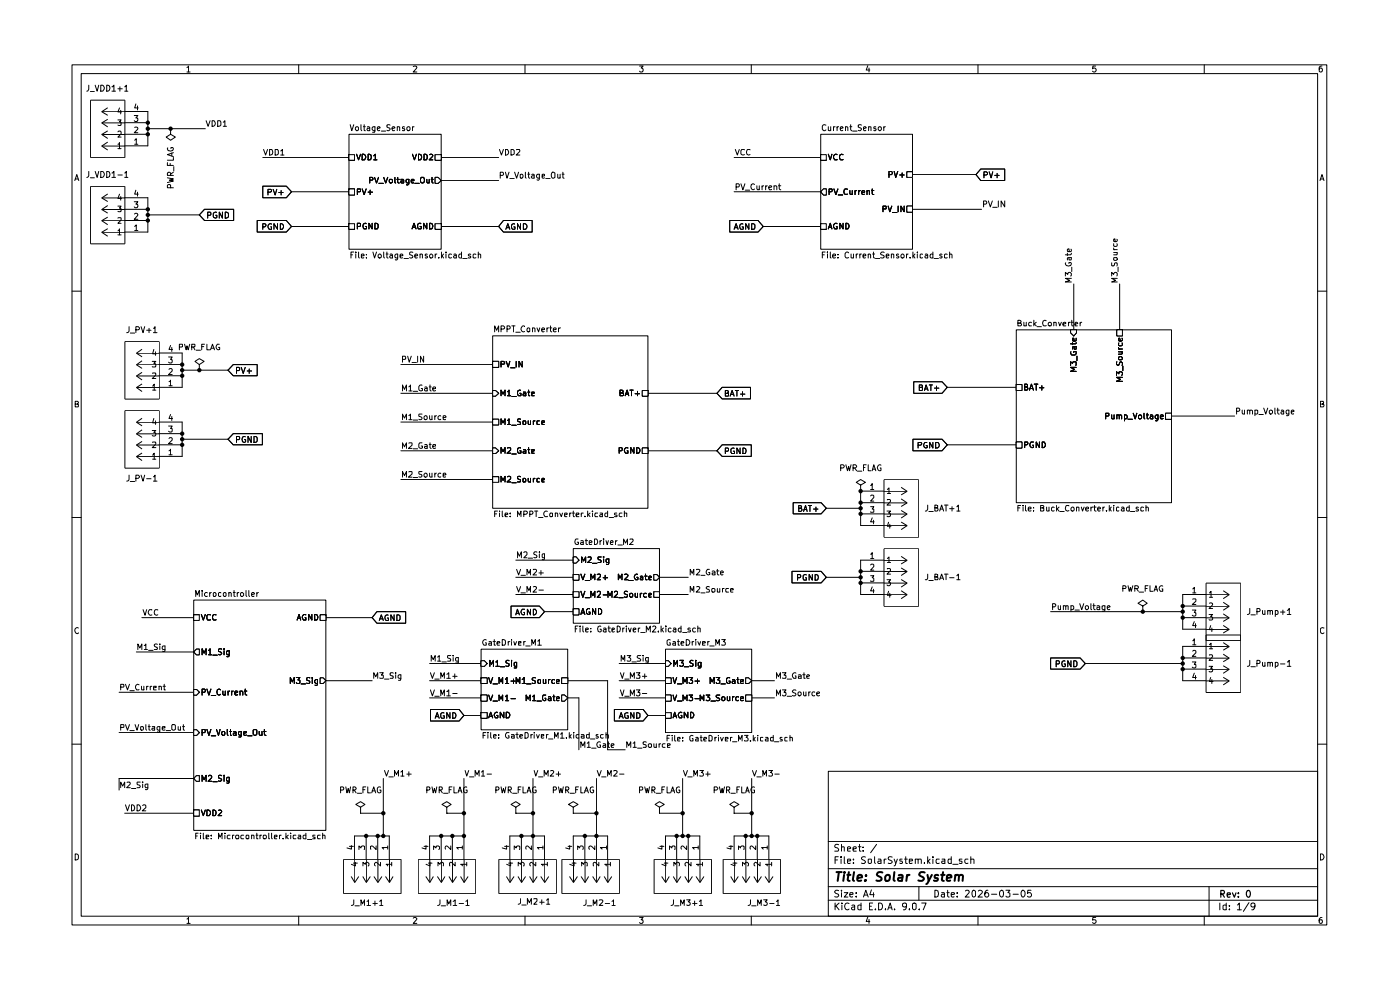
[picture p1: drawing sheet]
<svg xmlns="http://www.w3.org/2000/svg" width="297mm" height="210mm" viewBox="0 0 297 210" stroke-linecap="round" stroke-linejoin="round" font-family="sans-serif">
<g fill="none" stroke="#000" stroke-width=".21">
<path d="M15.3 13.8h266.2v182.4h-266.2zM17.2 15.6h262.3v178.7h-262.3zM39.7 14.3l.3-.3v1.3M39.7 15.3h.6M63.4 13.8v1.8M87.7 14.1l.5-.1 .2 .3-.7 1h.7M111.4 13.8v1.8M135.7 14h.7l-.4 .4 .4 .3-.1 .5-.5 .1-.1-.2M159.4 13.8v1.8M184.1 13.9l-.3 1h.7M184.4 14.4v.9M207.5 13.8v1.8"/>
<path d="M232.4 14h-.5l-.1 .6 .5-.2 .2 .3v.3l-.2 .3-.5-.2M255.5 13.8v1.8M280.5 14l-.6 .3v.8l.2 .2 .4-.1v-.7l-.4-.1-.2 .3M15.9 38.3l.4-1.3 .4 1.3M16 38h.5M280 38.3l.5-1.3 .4 1.3M280.2 38h.6M15.3 61.8h1.9M279.5 61.8h2M16 85.7h.4l.2-.2-.1-.4h-.5v1.2h.5l.1-.5-.2-.1M280.1 85.7l.6-.1v-.5h-.6v1.2l.7-.1 .1-.3-.4-.2M15.3 109.8h1.9"/>
<path d="M279.5 109.8h2M16.6 133.2a.58 .58 0 0 0-.7 .6 .58 .58 0 0 0 .7 .5v-.1M280.9 133.2h-.1a.46 .46 0 0 0-.7 .2v.7l.2 .2 .3 .1 .3-.2M15.3 157.9h1.9M279.5 157.9h2M175.7 163.6h103.8v30.7h-103.8zM175.7 178.5h103.8M177.9 179.2l-.6-.1-.1 .2v.4l.5 .2 .2 .4-.1 .2h-.7M178.5 179.8l.3-.2 .3 .1v.8M178.5 179.1v1.4M182.1 179.6h.6M182.3 179.1v1.3l.1 .1h.3"/>
<path d="M183.1 179.7v.1M186 179.1l-1.3 1.8M16 181.1a.52 .52 0 0 1 .6 .4v.6a.52 .52 0 0 1-.6 .3zM39.7 194.9l.3-.3v1.3M39.7 195.9h.6M63.4 194.3v1.9M87.7 194.8l.5-.2 .2 .3-.7 1h.7M111.4 194.3v1.9M135.7 194.6h.7l-.4 .5h.3v.7l-.5 .1-.1-.2M159.4 194.3v1.9M175.7 191h103.8M175.7 188.1h103.8"/>
<path d="M175.7 184.3h103.8M177.2 191.6v1.4M177.2 182.4h.5M177.3 192.1l.7 .9M177.8 181.7h-.6v1.5M177.9 188.9l-.6-.1-.2 .3 .2 .4 .5 .2 .1 .3-.2 .3-.6-.1M178 191.6l-.8 .7M178.4 181.7v.2M178.4 182.2v1M178.5 188.8v.2M178.5 189.4v.9M178.6 191.6h.1"/>
<path d="M178.6 192v1M179.1 189.4h.8l-.8 .9h.8M179.1 181.7v1.4l.2 .1M179.8 182.7l.7-.1-.1-.4h-.5l-.1 .2v.6l.2 .2 .4-.1M179.8 180.1l.7-.1-.1-.3-.4-.1-.2 .2 .1 .7h.5M180.1 191.6a.67 .67 0 0 0-.9 .6 .67 .67 0 0 0 .8 .7l.1-.1M180.3 189.8l.7-.1-.1-.3h-.5l-.1 .1v.6l.2 .2 .4-.1M180.7 192.1h.6v.9M181 180.1l.6-.1v-.3l-.4-.1-.2 .2 .1 .7h.5M181.1 183v.2M181.1 182.2v.2M181.3 192.3l-.6 .2-.1 .2 .3 .3 .4-.1"/>
<path d="M181.6 190.1v.2M181.6 189.4v.1M182.7 192.1l-.5-.1-.2 .1v.7l.2 .2 .5-.1M182.7 191.6v1.4M183.1 180.5h.1M183.2 190.3l.5-1.5 .5 1.5M183.3 189.9h.7M183.6 181.8a.6 .6 0 0 0-.9 .2l.2 .3 .7 .4-.3 .5-.6-.1M184.1 194.5l-.3 .9h.7M184.2 182.3h.7l-.1 .8-.4 .1-.2-.2zM184.4 195v.9M184.4 192.2h.5"/>
<path d="M184.9 188.8l-.4 1h1M185.1 191.6h-.7v1.4h.7M185.3 189.4v.9M185.5 181.7v1.3l.2 .2M185.7 192.8v.2M186.3 182.2h.5l.1 1M186.4 191.6a.73 .73 0 0 1 .8 .7 .73 .73 0 0 1-.8 .7zM186.9 182.6l-.6 .1-.1 .1 .2 .4 .5-.1M187.6 182.2v1M187.8 192.8v.2M188 182.2h-.3l-.1 .3M188.3 193l.5-1.4 .5 1.4"/>
<path d="M188.5 192.6h.7M189.3 181.8h-.8a.56 .56 0 0 0 .6 .8l.2 .3a.6 .6 0 0 1-.9 .2M189.7 182.2l.3 1M189.8 192.8v.2M190.4 182.2l-.5 1.3-.2 .2M191.4 182.2h-.4l-.1 .3 .1 .2h.3l.2 .3-.2 .2-.4-.1M191.9 182.2h.6M192.1 181.7v1.4l.4 .1M192.3 192.1l-.2 .3-.5-.1-.1-.2 .1-.5h.5a.84 .84 0 0 1 .2 .8 .84 .84 0 0 1-.7 .6M192.9 192.8v.2M192.9 182.7l.7-.1-.1-.4h-.6v.9h.6M193.7 191.6h.3l.3 .2v.9l-.3 .3-.4-.3z"/>
<path d="M194.2 182.3l.5-.1 .1 1M194.2 182.2v1M194.8 182.4l.1-.2h.5v1M194.9 188.1v2.9M195 192.8v.2M195.5 191.6h1l-.6 1.4M196.1 183v.2M196.8 181.7v1.5M196.9 182.7l.4 .5M197.3 182.2l-.5 .5M197.9 181.7v.2M197.9 182.2v1"/>
<path d="M198.3 188.8l.7 .2v1.1l-.3 .2h-.4zM199.3 182.2h-.6l-.1 .3 .1 .6h.6M199.8 189.4h.5l.1 .9M199.8 182.2h.6v1M200.4 189.7h-.6l-.1 .2 .1 .4 .6-.1M200.4 182.6l-.6 .1v.1l.2 .4 .4-.1M200.9 189.4h.5M201 188.8v1.3l.4 .2M201.8 189.8l.7-.1-.1-.3h-.5l-.1 .1v.6l.2 .2 .4-.1M201.8 182.2h-.6l-.1 .3 .1 .6h.6M201.8 181.7v1.5M202.1 183.3h1.1"/>
<path d="M203.1 190.1v.2M203.1 189.4v.1M204.1 182.2h-.5l-.1 .2 .1 .3h.5v.4h-.6M204.8 189l.2-.2h.4l.2 .5-.8 1h.8M205.4 182.2h-.6l-.1 .3v.4l.2 .3 .5-.1M205.9 182.3l.6-.1 .1 1M205.9 181.7v1.5M206.3 189l.3-.2 .4 .3v.9l-.4 .3a.82 .82 0 0 1-.3-1.3zM207.5 194.3v1.9M207.6 189l.1-.2h.4l.3 .5-.9 1h.9M209.6 188.8l-.4 .1-.2 .3-.1 .8 .3 .3h.3l.3-.3v-.3l-.3-.3h-.3l-.3 .3M210.3 189.7h1.1"/>
<path d="M212.1 189.1l.4-.3a.8 .8 0 0 1 .4 .8 .8 .8 0 0 1-.4 .7 .77 .77 0 0 1-.4-1.2zM213.4 188.8h.8l-.4 .6 .4 .1v.6l-.2 .2h-.4l-.2-.2M214.9 189.7h1.1M216.8 188.9l.2-.1a.75 .75 0 0 1 .5 .8 .75 .75 0 0 1-.5 .7 1.01 1.01 0 0 1-.2-1.4zM218.7 188.8h-.6l-.1 .7 .6-.1 .2 .3v.3l-.2 .3-.6-.2M232.4 194.6h-.5l-.1 .6 .6-.1 .1 .5-.2 .3-.5-.2M255.5 194.3v1.9M256.5 188.1v6.2M258.8 191.6v1.4M260.1 192.1l-.4-.1-.2 .1v.7l.2 .2 .4-.1M260.1 191.6v1.4M260.8 192.8v.2"/>
<path d="M260.8 192.1v.1M262.5 192l.4-.4v1.4M262.5 193h.8M265 191.5l-1.2 1.8M266.2 192.1l-.2 .3h-.4l-.2-.3 .1-.5h.5a.84 .84 0 0 1 .2 .8 .84 .84 0 0 1-.6 .6M280.1 181.1a.65 .65 0 0 1 .8 .7 .65 .65 0 0 1-.8 .6zM280.5 194.6h-.3l-.3 .3v.9a.43 .43 0 0 0 .6-.1 .43 .43 0 0 0 0-.6h-.6v.3"/>
</g>
<path d="M259 189.6h.7v-.6l-.7-.1v1.4M259.3 189.6l.5 .7M260.3 189.8l.7-.1-.1-.3h-.5l-.1 .2 .1 .6h.5M261.4 189.4l.5 .9 .3-.9M262.7 190.2v.1M262.7 189.4v.2M264.6 189l.1-.1a.76 .76 0 0 1 .6 .7 .76 .76 0 0 1-.6 .7 1.01 1.01 0 0 1-.1-1.3z" fill="none" stroke="#000" stroke-width=".25"/>
<g fill="none" stroke="#000" stroke-width=".42">
<path d="M177.5 185h1.1M178 185l-.3 1.9M179.1 185.6l-.2 1.3M179.1 185v.2M179.7 185.6h.7M180.1 185l-.3 1.6 .4 .3M181.2 185l-.3 1.6 .3 .3M181.9 186.3l1-.2-.1-.4a.6 .6 0 0 0-.9 .1v1h.8M183.6 186.7l.1 .1h-.2l.1-.1v.2M183.7 185.7v.1M187.2 185.1h-.9l-.3 .4 .2 .3 .7 .3 .1 .4a.79 .79 0 0 1-1.1 .3M188 185.8l.2-.2 .5 .1v.8l-.3 .4-.6-.2v-.7z"/>
<path d="M189.7 185l-.1 1.6 .2 .3M190.7 185.7h.7l-.1 1.2M191.4 186.1l-.8 .2a.36 .36 0 0 0 .1 .6l.6-.1M192.4 185.6l-.1 1.3M192.9 185.6l-.3 .1-.2 .3M196.2 185.1l-.8-.1-.4 .5 .2 .3 .6 .3 .2 .4a.86 .86 0 0 1-1.2 .3M196.8 185.6l.2 1.3M197.7 185.6l-.9 1.8-.3 .1M199 185.7l-.5-.1-.2 .2v.4l.7 .1-.1 .5h-.8M199.6 185.6h.8M200.1 185l-.3 1.6 .4 .3M200.9 186.3l.9-.2v-.4a.6 .6 0 0 0-.9 .1v1h.7"/>
<path d="M202.7 185.8l.2-.2 .5 .1v1.2M202.7 185.6l-.2 1.3M203.4 185.8a.47 .47 0 0 1 .5-.2 .47 .47 0 0 1 .4 .2l-.1 1.1"/>
</g>
<path d="M102.1 151.2h1.2v1.2h-1.2z" fill="#fff"/>
<path d="M102.1 151.2h1.2v1.2h-1.2zM103.7 152.3l.4-1.2 .4 1.2M103.8 151.9h.6M105.5 151.2a.59 .59 0 0 0-.7 .3 .59 .59 0 0 0 .3 .8l.5-.1v-.4h-.2M106.9 151.1v1.2l-.8-1.2v1.2M107.4 151.1a.66 .66 0 0 1 .7 .4 .66 .66 0 0 1-.2 .8h-.5z" fill="none" stroke="#000" stroke-width=".21"/>
<path d="M119.2 147.4h.6l.6 .6-.6 .7h-.6z" fill="#fff"/>
<path d="M111.6 148.6v-1.2l.4 .9 .5-.9v1.2M113 147.8l.3-.4v1.2M113 148.6h.7M113.9 148.7h.9M115.8 147.4h-.5l-.2 .3v.7a.45 .45 0 0 0 .7 .1v-.4h-.2M116.4 147.9h.4l.1 .7M116.9 148.1l-.5 .1-.1 .2 .2 .2 .4-.1M117.3 147.8h.4M117.5 147.4v1.1l.2 .1M118.1 148.2l.6-.1-.2-.3-.4 .1v.6l.1 .1 .4-.1M119.2 147.4h.6l.6 .6-.6 .7h-.6z" fill="none" stroke="#000" stroke-width=".21"/>
<path d="M102.1 140.2h.6l.6 .6-.6 .5h-.6z" fill="#fff"/>
<path d="M102.1 140.2h.6l.6 .6-.6 .5h-.6zM103.9 141.3v-1.2l.4 .8 .4-.8v1.2M105.2 140.4h.2l.1-.3v1.2M105.2 141.3h.8M106.1 141.4h1M108 140.2l-.4-.1-.3 .2 .1 .3 .6 .2v.4l-.2 .1h-.5M108.5 140.1v.1M108.5 140.5v.8M109.6 140.5v1.1l-.5 .1M109.6 140.6h-.5v.6l.2 .1h.3" fill="none" stroke="#000" stroke-width=".21"/>
<path d="M119.2 143.8h1.2v1.2h-1.2z" fill="#fff"/>
<g fill="none" stroke="#000" stroke-width=".21">
<path d="M109.5 145v-1.3l.4 .9 .4-.9v1.3M110.8 144.1l.4-.4v1.3M110.8 145h.7M111.7 145.1h.9M113.6 143.8l-.4-.1-.3 .3 .2 .3 .5 .2v.3l-.2 .2-.5-.1M114.2 144.2l.3-.1 .2 .2v.5l-.2 .2-.4-.3zM115.3 144.1v.8l.3 .1 .2-.2M115.8 144.1v.9M116.4 144.1v.9M116.7 144.1l-.3 .3M117.6 144.2l-.3-.1-.3 .3 .1 .5h.5M118.1 144.6l.6-.1-.2-.4-.4 .2v.5l.1 .2 .4-.1"/>
<path d="M119.2 143.8h1.2v1.2h-1.2z"/>
</g>
<path d="M102.1 143.8h1.2v1.2h-1.2z" fill="#fff"/>
<path d="M102.1 143.8h1.2v1.2h-1.2zM103.7 143.7l.4 1.3 .4-1.3M104.6 145.1h.9M105.9 145v-1.3l.4 .9 .3-.9v1.3M107.2 144.1l.4-.4v1.3M107.2 145h.7M108.4 144.5h.9M108.9 144.1v.9" fill="none" stroke="#000" stroke-width=".21"/>
<path d="M102.1 147.4h1.2v1.3h-1.2z" fill="#fff"/>
<path d="M102.1 147.4h1.2v1.3h-1.2zM103.7 147.4l.4 1.2 .4-1.2M104.6 148.7h.9M105.9 148.6v-1.2l.4 .9 .3-.9v1.2M107.2 147.8l.4-.4v1.2M107.2 148.6h.7M108.4 148.2h.9" fill="none" stroke="#000" stroke-width=".21"/>
<path d="M121.6 129.2h1.2v1.2h-1.2z" fill="#fff"/>
<path d="M121.6 129.2h1.2v1.2h-1.2zM123.2 130.3l.4-1.2 .5 1.2M123.3 130h.6M125.1 129.2l-.3-.1-.4 .3 .1 .8 .3 .1h.4v-.5h-.3M126.4 129.1v1.2l-.7-1.2v1.2M127 129.1h.2l.4 .3v.6l-.4 .3h-.2z" fill="none" stroke="#000" stroke-width=".21"/>
<path d="M138.7 121.9h.6l.6 .6-.6 .6h-.6z" fill="#fff"/>
<path d="M131.2 123v-1.2l.3 .8 .4-.8v1.2M132.5 121.9l.5-.1 .2 .2-.7 1h.7M133.4 123.1h.9M135.2 121.9a.59 .59 0 0 0-.7 .3 .59 .59 0 0 0 .3 .8l.5-.1v-.4h-.2M135.8 122.3h.5v.7h-.5v-.4l.5-.1M136.8 122.2h.5M136.9 121.8v1l.1 .2h.3M137.6 122.6l.6-.1-.2-.3-.4 .2v.4l.1 .2h.4M138.7 121.9h.6l.6 .6-.6 .6h-.6z" fill="none" stroke="#000" stroke-width=".21"/>
<path d="M121.6 118.1h.6l.6 .7-.6 .6h-.6z" fill="#fff"/>
<path d="M121.6 118.1h.6l.6 .7-.6 .6h-.6zM123.4 119.3v-1.2l.4 .9 .4-.9v1.2M124.7 118.2l.6-.1 .1 .4-.7 .8h.7M125.7 119.5h.9M127.5 118.1l-.6 .1v.4l.6 .4-.1 .3h-.5M128.1 118.1v.1M128.1 118.6v.7M129.2 119.3l-.6-.1v-.5l.1-.1h.5v.9l-.3 .3-.3-.1" fill="none" stroke="#000" stroke-width=".21"/>
<path d="M138.7 125.5h1.2v1.2h-1.2z" fill="#fff"/>
<path d="M129 126.7v-1.3l.4 1 .4-1v1.3M130.3 125.6l.2-.2h.3l.2 .2v.3l-.7 .8h.7M131.3 126.8h.9M133.1 125.5l-.5-.1-.1 .2v.3l.5 .2 .1 .3-.2 .3-.4-.1M133.6 125.9h.5v.7l-.3 .1-.2-.3zM134.7 125.9v.6l.2 .2 .3-.2M135.2 125.9v.8M135.8 125.9v.8M136.2 125.9l-.4 .2M137.1 125.9h-.3l-.3 .2v.3l.3 .3 .3-.1M137.6 126.3l.6-.2-.2-.2-.4 .1v.5l.2 .2 .3-.1M138.7 125.5h1.2v1.2h-1.2z" fill="none" stroke="#000" stroke-width=".21"/>
<path d="M121.6 121.9h1.2v1.2h-1.2z" fill="#fff"/>
<path d="M121.6 121.9h1.2v1.2h-1.2zM123.2 121.8l.4 1.2 .5-1.2M124.2 123.1h.9M125.3 123v-1.2l.5 .8 .4-.8v1.2M126.7 121.9h.7v.4l-.7 .7h.7M128 122.5h.9M128.4 122v1" fill="none" stroke="#000" stroke-width=".21"/>
<path d="M121.6 125.5h1.2v1.2h-1.2z" fill="#fff"/>
<path d="M121.6 125.5h1.2v1.2h-1.2zM123.2 125.4l.4 1.3 .5-1.3M124.2 126.8h.9M125.3 126.7v-1.3l.5 1 .4-1v1.3M126.7 125.6l.2-.2h.3l.2 .2v.3l-.7 .8h.7M128 126.2h.9" fill="none" stroke="#000" stroke-width=".21"/>
<path d="M92.3 47.4h1.3v1.2h-1.3z" fill="#fff"/>
<path d="M87.4 48.5l.4-1.1 .5 1.1M87.5 48.2h.6M89.3 47.4a.45 .45 0 0 0-.7 .2v.7l.2 .2h.6v-.5h-.3M90.5 47.4v1.1l-.6-1.1v1.1M91.1 47.4a.66 .66 0 0 1 .7 .4 .66 .66 0 0 1-.2 .7h-.5zM92.3 47.4h1.3v1.2h-1.3z" fill="none" stroke="#000" stroke-width=".21"/>
<path d="M74 47.4h1.2v1.2h-1.2z" fill="#fff"/>
<path d="M74 47.4h1.2v1.2h-1.2zM75.8 48h.5l.2-.1v-.5h-.7v1.1M77.7 47.4h-.1a.66 .66 0 0 0-.6 .4 .66 .66 0 0 0 .3 .7h.5v-.5h-.3M78.9 47.4v1.1l-.6-1.1v1.1M79.5 47.4l.7 .2v.7l-.2 .2h-.5z" fill="none" stroke="#000" stroke-width=".21"/>
<path d="M74 40.1h1.2v1.3h-1.2z" fill="#fff"/>
<path d="M74 40.1h1.2v1.3h-1.2zM75.8 40.7l.7-.1v-.4l-.7-.1v1.2M76.8 40.1l.5 1.2 .4-1.2M78.1 40.8h.9M78.5 40.3v1" fill="none" stroke="#000" stroke-width=".21"/>
<path d="M74 32.8h1.2v1.2h-1.2z" fill="#fff"/>
<path d="M74 32.8h1.2v1.2h-1.2zM75.6 32.7l.5 1.2 .4-1.2M76.8 32.7a.66 .66 0 0 1 .8 .4 .66 .66 0 0 1-.3 .8h-.5zM78.1 32.7a.66 .66 0 0 1 .7 .5 .66 .66 0 0 1-.3 .7h-.4zM79.3 33.1l.3-.4v1.2M79.3 33.9h.7" fill="none" stroke="#000" stroke-width=".21"/>
<path d="M92.3 32.8h1.3v1.2h-1.3z" fill="#fff"/>
<path d="M87.5 32.7l.4 1.2 .4-1.2M88.8 32.7a.66 .66 0 0 1 .6 .5 .66 .66 0 0 1-.2 .7h-.4zM90 32.7h.3l.3 .3v.6l-.1 .3h-.5zM91.1 32.8l.5-.1 .2 .4-.7 .8h.7M92.3 32.8h1.3v1.2h-1.3z" fill="none" stroke="#000" stroke-width=".21"/>
<path d="M92.3 37.6h.6l.7 .7-.7 .6h-.6z" fill="#fff"/>
<g fill="none" stroke="#000" stroke-width=".21">
<path d="M78.4 38.2h.5l.2-.4-.2-.2h-.5v1.2M79.5 37.6l.4 1.2 .4-1.2M80.4 38.9h.9M81.4 37.6l.4 1.2 .4-1.2M82.7 38.1h.4l.2 .1-.1 .5h-.5zM83.8 37.6v1.1l.1 .1M84.2 38.1h.5M84.4 37.6v1l.3 .2M85 38.1h.5l.1 .7M85.6 38.3l-.6 .1v.3h.6M86.7 38.7a.36 .36 0 0 1-.6-.1l.1-.5h.5v.9l-.2 .2h-.3M87.2 38.4l.6-.1v-.2h-.5l-.1 .1v.4l.2 .2 .4-.1"/>
<path d="M88 38.9h.9M89.4 37.6h.5l.1 .5v.5l-.3 .2-.3-.1-.2-.3zM90.5 38.1v.5l.2 .2 .4-.1M91.1 38.1v.7M91.5 38.1h.4M91.6 37.6v1l.3 .2M92.3 37.6h.6l.7 .7-.7 .6h-.6z"/>
</g>
<path d="M136.3 82.8h1.1v1.2h-1.1z" fill="#fff"/>
<path d="M131.5 83.3h.6v-.5h-.6v1.1h.6l.2-.4-.4-.2M132.6 83.9l.4-1.1 .4 1.1M132.7 83.6h.6M133.6 82.8h.7M134 82.8v1.1M134.7 83.5h1M135.2 83v.9M136.3 82.8h1.1v1.2h-1.1z" fill="none" stroke="#000" stroke-width=".21"/>
<path d="M104.5 82.8h.6l.7 .6-.7 .6h-.6z" fill="#fff"/>
<path d="M104.5 82.8h.6l.7 .6-.7 .6h-.6zM106.3 83.9v-1.1l.4 .8 .4-.8v1.1M107.6 83.1l.4-.3v1.1M107.6 83.9h.7M108.6 84.1h.9M110.4 82.8a.66 .66 0 0 0-.6 .4 .66 .66 0 0 0 .2 .7h.5v-.5h-.2M111 83.2h.5v.1v.6h-.5v-.4l.5-.1M112 83.2h.4M112.1 82.8v1l.3 .1M112.8 83.5l.5-.1v-.2h-.5v.7h.5" fill="none" stroke="#000" stroke-width=".21"/>
<path d="M104.5 88.9h1.3v1.2h-1.3z" fill="#fff"/>
<g fill="none" stroke="#000" stroke-width=".21">
<path d="M104.5 88.9h1.3v1.2h-1.3zM106.3 90v-1.1l.4 .8 .4-.8v1.1M107.6 89.2l.4-.3v1.1M107.6 90h.7M108.6 90.2h.9M110.4 88.9h-.6v.5a.47 .47 0 0 1 .5 .1 .47 .47 0 0 1 .1 .5h-.6M110.9 89.4l.6-.1v.7h-.6zM112 89.3l.1 .7h.5M112.6 89.3v.7M113.2 89.3v.7M113.5 89.3l-.3 .1M114.4 89.3l-.5 .1v.6h.5"/>
<path d="M114.9 89.7l.6-.2-.1-.2h-.4l-.1 .1 .1 .6h.4"/>
</g>
<path d="M104.5 95h.6l.7 .6-.7 .6h-.6z" fill="#fff"/>
<path d="M104.5 95h.6l.7 .6-.7 .6h-.6zM106.3 96.1v-1.2l.4 .9 .4-.9v1.2M107.6 95h.7v.5l-.7 .6h.7M108.6 96.3h.9M110.4 95v-.1a.66 .66 0 0 0-.6 .5 .66 .66 0 0 0 .2 .7l.5-.1v-.4h-.2M111 95.4h.5v.1v.6h-.5l-.1-.2 .6-.3M112 95.4h.4M112.1 94.9v1.1l.3 .1M112.8 95.8l.5-.2v-.2h-.5v.7h.5" fill="none" stroke="#000" stroke-width=".21"/>
<path d="M104.5 101.1h1.3v1.2h-1.3z" fill="#fff"/>
<path d="M104.5 101.1h1.3v1.2h-1.3zM106.3 102.2v-1.2l.4 .9 .4-.9v1.2M107.6 101.1h.7v.5l-.7 .6h.7M108.6 102.4h.9M110.4 101.1h-.6v.5l.6 .1v.4v.1h-.6M110.9 101.6h.6v.6l-.6-.1zM112 101.5l.1 .7 .5-.1M112.6 101.5v.7M113.2 101.5v.7M113.5 101.5l-.3 .2M114.4 101.6h-.5v.5l.5 .1M114.9 101.9l.6-.2-.1-.2-.5 .1v.5l.1 .1h.4" fill="none" stroke="#000" stroke-width=".21"/>
<path d="M136.3 95h1.1v1.2h-1.1z" fill="#fff"/>
<path d="M131.4 95.6l.5-.1v-.5l-.5-.1v1.2M133.2 95a.61 .61 0 0 0-.8 .3 .61 .61 0 0 0 .3 .8h.5v-.5h-.2M134.5 94.9v1.2l-.7-1.2v1.2M135.1 94.9a.66 .66 0 0 1 .6 .5 .66 .66 0 0 1-.2 .7h-.4zM136.3 95h1.1v1.2h-1.1z" fill="none" stroke="#000" stroke-width=".21"/>
<path d="M104.5 76.7h1.3v1.2h-1.3z" fill="#fff"/>
<path d="M104.5 76.7h1.3v1.2h-1.3zM106.3 77.3h.6l.2-.2-.1-.4h-.7v1.1M107.4 76.7l.4 1.1 .4-1.1M108.3 78h1M109.5 76.7v1.1M110.8 76.7v1.1l-.7-1.1v1.1" fill="none" stroke="#000" stroke-width=".21"/>
<path d="M174.1 47.4h1.2v1.2h-1.2z" fill="#fff"/>
<path d="M174.1 47.4h1.2v1.2h-1.2zM175.7 48.5l.4-1.1 .4 1.1M175.8 48.2h.6M177.6 47.4a.61 .61 0 0 0-.8 .4 .61 .61 0 0 0 .3 .7h.5v-.5h-.2M178.9 47.4v1.1l-.7-1.1v1.1M179.4 47.4a.66 .66 0 0 1 .7 .4 .66 .66 0 0 1-.2 .7h-.5z" fill="none" stroke="#000" stroke-width=".21"/>
<path d="M192.4 36.4h1.2v1.2h-1.2z" fill="#fff"/>
<path d="M188.6 37h.5l.3-.4-.3-.2h-.5v1.2M189.7 36.4l.3 1.2 .5-1.2M190.9 37.1h.9M191.4 36.7v.9M192.4 36.4h1.2v1.2h-1.2z" fill="none" stroke="#000" stroke-width=".21"/>
<path d="M174.7 40.1h.6v1.3h-.6l-.6-.7z" fill="#fff"/>
<g fill="none" stroke="#000" stroke-width=".21">
<path d="M174.7 40.1h.6v1.3h-.6l-.6-.7zM175.9 40.7l.6-.1v-.5h-.6v1.2M176.9 40.1l.4 1.2 .5-1.2M177.8 41.4h1M179.8 40.2l-.5-.1a.61 .61 0 0 0-.3 .8 .61 .61 0 0 0 .8 .3M180.3 40.4v.7l.2 .2 .3-.1M180.8 40.4v.9M181.4 40.4v.9M181.7 40.4l-.3 .3M182.2 40.4v.9M182.5 40.4l-.3 .3M182.8 40.8h.6l-.1-.4-.5 .2v.5l.2 .2 .3-.1"/>
<path d="M183.9 40.6l.2-.2 .3 .1v.8M183.9 40.4v.9M184.9 40.4h.5M185 40.1v1l.4 .2"/>
</g>
<path d="M192.4 43.7h1.2v1.3h-1.2z" fill="#fff"/>
<path d="M187.3 44.3h.6l.1-.5-.7-.1v1.2M188.4 43.7l.4 1.2 .4-1.2M189.4 45.1h.9M190.5 43.7v1.2M191.8 43.7v1.2l-.7-1.2v1.2M192.4 43.7h1.2v1.3h-1.2z" fill="none" stroke="#000" stroke-width=".21"/>
<path d="M174.1 32.8h1.2v1.2h-1.2z" fill="#fff"/>
<path d="M174.1 32.8h1.2v1.2h-1.2zM175.7 32.7l.4 1.2 .4-1.2M177.6 32.8a.61 .61 0 0 0-.8 .3 .61 .61 0 0 0 .3 .8l.5-.1M178.9 32.8l-.3-.1a.67 .67 0 0 0-.5 .5 .67 .67 0 0 0 .2 .7l.6-.1" fill="none" stroke="#000" stroke-width=".21"/>
<path d="M67.9 130.4h1.2v1.2h-1.2z" fill="#fff"/>
<path d="M63 131.5l.5-1.2 .3 1.2M63.1 131.2h.6M64.9 130.4a.61 .61 0 0 0-.8 .3 .61 .61 0 0 0 .3 .8h.5v-.5h-.2M66.2 130.3v1.2l-.7-1.2v1.2M66.8 130.3a.66 .66 0 0 1 .6 .5 .66 .66 0 0 1-.2 .7h-.4zM67.9 130.4h1.2v1.2h-1.2z" fill="none" stroke="#000" stroke-width=".21"/>
<path d="M41.1 138.3l.6-.6h.6v1.2h-.6z" fill="#fff"/>
<path d="M41.7 137.7h.6v1.2h-.6l-.6-.6zM42.9 138.9v-1.3l.4 1 .4-1v1.3M44.2 138l.4-.4v1.3M44.2 138.9h.7M45.2 139h.9M47 137.7l-.5-.1-.2 .2v.3l.7 .5-.2 .3-.5-.1M47.5 137.6v.2M47.5 138v.9M48.6 138v1.1l-.2 .2-.3-.1M48.6 138.1l-.3-.1-.3 .3 .1 .5h.5" fill="none" stroke="#000" stroke-width=".21"/>
<path d="M41.7 164.5h.6v1.2h-.6l-.6-.6z" fill="#fff"/>
<path d="M41.7 164.5h.6v1.2h-.6l-.6-.6zM42.9 165.7v-1.2l.4 .9 .4-.9v1.2M44.2 164.6l.5-.1 .2 .4-.8 .8h.8M45.2 165.8h.9M47 164.5h-.5l-.2 .1v.4l.7 .4-.2 .3-.5-.1M47.5 164.5v.1M47.5 164.9v.8M48.6 164.9v1l-.2 .3-.3-.1M48.6 165l-.3-.1-.3 .2 .1 .5h.5" fill="none" stroke="#000" stroke-width=".21"/>
<path d="M67.9 143.8h.6l.6 .6-.6 .6h-.6z" fill="#fff"/>
<path d="M61.6 145v-1.3l.4 .9 .4-.9v1.3M62.9 143.7h.7l-.4 .5 .4 .1v.5l-.1 .2h-.5l-.1-.2M63.9 145.1h.9M65.7 143.8l-.5-.1-.1 .2v.3l.6 .4-.2 .4-.4-.1M66.2 143.7v.2M66.2 144.1v.9M67.3 144.1v1.1l-.2 .2-.3-.1M67.3 144.2l-.3-.1-.2 .3v.3l.2 .3 .3-.1M67.9 143.8h.6l.6 .6-.6 .6h-.6z" fill="none" stroke="#000" stroke-width=".21"/>
<path d="M41.1 146.3h.6l.6 .5-.6 .6h-.6z" fill="#fff"/>
<g fill="none" stroke="#000" stroke-width=".21">
<path d="M41.1 146.3h.6l.6 .5-.6 .6h-.6zM42.9 146.8h.5l.2-.1v-.4l-.2-.1h-.5v1.2M43.9 146.2l.4 1.2 .4-1.2M44.8 147.5h1M46.8 146.3l-.3-.1a.65 .65 0 0 0-.5 .6 .65 .65 0 0 0 .5 .6l.3-.1M47.3 146.6v.7l.1 .1 .4-.1M47.8 146.6v.8M48.4 146.6v.8M48.7 146.6l-.3 .2M49.1 146.6v.8M49.5 146.6l-.4 .2M49.8 147l.6-.2v-.1l-.4-.1-.2 .2v.5l.2 .1h.4"/>
<path d="M50.9 146.7l.4-.1 .2 .2v.6M50.9 146.6v.8M51.9 146.6h.5M52 146.2v1.1l.4 .1"/>
</g>
<path d="M41.1 130.4h1.2v1.2h-1.2z" fill="#fff"/>
<path d="M41.1 130.4h1.2v1.2h-1.2zM42.7 130.3l.4 1.2 .5-1.2M44.7 130.4h-.1a.46 .46 0 0 0-.7 .2v.7l.2 .2 .6-.1M45.8 130.4l-.2-.1a.67 .67 0 0 0-.5 .5 .67 .67 0 0 0 .2 .7l.5-.1" fill="none" stroke="#000" stroke-width=".21"/>
<path d="M41.1 171.8h1.2v1.3h-1.2z" fill="#fff"/>
<path d="M41.1 171.8h1.2v1.3h-1.2zM42.7 171.8l.4 1.2 .5-1.2M43.9 171.8a.66 .66 0 0 1 .7 .4 .66 .66 0 0 1-.2 .8h-.5zM45.2 171.8a.66 .66 0 0 1 .6 .5 .66 .66 0 0 1-.2 .7h-.4zM46.3 171.9l.5-.1 .2 .4-.7 .8h.7" fill="none" stroke="#000" stroke-width=".21"/>
<path d="M41.1 154.8h.6l.6 .6-.6 .6h-.6z" fill="#fff"/>
<g fill="none" stroke="#000" stroke-width=".21">
<path d="M41.1 154.8h.6l.6 .6-.6 .6h-.6zM42.9 155.4h.5l.2-.2v-.4l-.7-.1v1.3M43.9 154.7l.4 1.3 .4-1.3M44.8 156.1h1M45.9 154.7l.4 1.3 .4-1.3M47.1 155.2h.5v.7l-.3 .1-.3-.3zM48.2 154.7v1l.2 .3M48.7 155.1h.4M48.9 154.7v1.2l.2 .1M49.6 155.2l.3-.1 .2 .2v.7M50.1 155.4l-.6 .3 .2 .3 .4-.1M51.2 155.1v1.1l-.1 .1h-.4"/>
<path d="M51.2 155.2l-.4-.1-.2 .3v.3l.2 .3 .4-.1M51.7 155.6l.6-.2v-.2l-.4-.1-.2 .2 .2 .7 .4-.1M52.5 156.1h1M53.7 154.9l.3-.2 .5 .2v.8l-.3 .3h-.2l-.3-.3zM55 155.1l.1 .8 .3 .1 .2-.2M55.6 155.1v.9M55.9 155.1h.5M56.1 154.7v1l.3 .3"/>
</g>
<path d="M215.6 81.6h1.2v1.2h-1.2z" fill="#fff"/>
<path d="M215.6 81.6h1.2v1.2h-1.2zM217.4 82.1h.5l.1-.4-.2-.2h-.4v1.3l.6-.1 .1-.4-.3-.2M218.4 82.8l.4-1.3 .4 1.3M218.5 82.4h.6M219.4 81.5h.8M219.8 81.5v1.3M220.5 82.2h.9M221 81.8v1" fill="none" stroke="#000" stroke-width=".21"/>
<path d="M227.1 70h1.3v.6l-.6 .6-.7-.6z" fill="#fff"/>
<path d="M227.1 70h1.3v.6l-.6 .6-.7-.6zM227.1 77.5v-.8l.4 .4 .2-.4h.5v.8M227.2 74.6l-.1 .3 .3 .4h.6l.3-.2-.1-.6h-.4v.3M227.5 72.7v.4M227.8 73.5l.1 .5h.4v-.5l-.8 .1v.4M228.3 77.9h-1.2l.9 .5-.9 .4h1.2M228.3 72.7l-.2 .2h-1M228.3 71.7v.6h-.2h-.6v-.6h.3l.1 .6M228.5 75.6v.9" fill="none" stroke="#000" stroke-width=".21"/>
<path d="M236.9 70h1.2v1.2h-1.2z" fill="#fff"/>
<path d="M236.8 79.6v-.7l.6 .4v-.4h.6l.1 .6-.2 .1M236.9 70h1.2v1.2h-1.2zM236.9 76.7l-.1 .6 .3 .2 .3-.1 .3-.7 .4 .3-.1 .5M237.3 73.7l.2 .3M237.3 74.6h.8M237.3 74h.8M237.4 75.7l.5-.1 .2 .3-.1 .3h-.6zM237.4 72.8l-.1 .3 .2 .3 .5-.1v-.5M237.9 74.6l.2 .2-.1 .3h-.7M238 71.7a.36 .36 0 0 1-.1 .6h-.5v-.6h.1l.2 .6M238.2 77.7v.9M238.1 80h-1.3l.9 .5-.9 .4h1.3" fill="none" stroke="#000" stroke-width=".21"/>
<path d="M215.6 93.8h1.2v1.2h-1.2z" fill="#fff"/>
<path d="M215.6 93.8h1.2v1.2h-1.2zM217.4 94.4l.6-.1v-.5h-.6v1.1M219.2 93.8h-.5a.61 .61 0 0 0-.2 .7 .61 .61 0 0 0 .7 .4v-.5h-.1M220.5 93.8v1.1l-.7-1.1v1.1M221.1 93.8h.4a.66 .66 0 0 1 .3 .7 .66 .66 0 0 1-.7 .4z" fill="none" stroke="#000" stroke-width=".21"/>
<path d="M247.3 87.7h1.2v1.2h-1.2z" fill="#fff"/>
<g fill="none" stroke="#000" stroke-width=".21">
<path d="M234.6 88.3l.6-.1v-.4l-.6-.1v1.2M235.8 88v.8h.5M236.3 88v.9M236.9 88.2l.2-.2 .3 .2v.7M236.9 88v.9M237.4 88.2l.2-.2 .3 .2v.7M238.5 88.1l.4-.1 .2 .3-.1 .5h-.5M238.5 88v1.3M239.3 88.9h.9M240.4 87.7l.4 1.2 .4-1.2M241.5 88.3l.3-.3 .3 .1v.7h-.5zM242.7 87.7v1l.2 .2"/>
<path d="M243.2 88h.4M243.4 87.7v1.1l.2 .1M244 88.1l.4-.1 .2 .2v.7M244.6 88.3h-.5l-.1 .3 .1 .3 .5-.1M245.7 88v1l-.3 .3-.3-.1M245.7 88.1l-.4-.1-.2 .3v.5h.6M246.2 88.4l.6-.1v-.2l-.5-.1-.1 .2v.5l.1 .2 .5-.1M247.3 87.7h1.2v1.2h-1.2z"/>
</g>
<path d="M141.2 151.2h1.2v1.2h-1.2z" fill="#fff"/>
<path d="M141.2 151.2h1.2v1.2h-1.2zM142.8 152.3l.3-1.2 .4 1.2M142.9 151.9h.6M144.6 151.2a.61 .61 0 0 0-.7 .3 .61 .61 0 0 0 .2 .8h.5v-.5h-.1M145.9 151.1v1.2l-.7-1.2v1.2M146.5 151.1a.66 .66 0 0 1 .7 .4 .66 .66 0 0 1-.3 .8h-.4z" fill="none" stroke="#000" stroke-width=".21"/>
<path d="M158.2 143.8h.6l.7 .6-.7 .6h-.6z" fill="#fff"/>
<path d="M150.7 145v-1.3l.4 .9 .4-.9v1.3M151.9 143.7h.8l-.4 .5 .4 .1v.5l-.3 .2h-.3l-.2-.2M152.9 145.1h1M154.8 143.8h-.5l-.2 .3v.5l.2 .3 .3 .1 .3-.2v-.3h-.3M155.4 144.2l.3-.1 .2 .2v.7M155.9 144.5h-.4l-.2 .1 .2 .4 .4-.1M156.3 144.1h.5M156.5 143.7v1.1l.3 .2M157.1 144.6l.6-.1v-.3l-.4-.1-.2 .2v.5l.2 .2 .4-.1M158.2 143.8h.6l.7 .6-.7 .6h-.6z" fill="none" stroke="#000" stroke-width=".21"/>
<path d="M141.2 140.2h.6l.6 .6-.6 .5h-.6z" fill="#fff"/>
<path d="M141.2 140.2h.6l.6 .6-.6 .5h-.6zM143 141.3v-1.2l.3 .8 .4-.8v1.2M144.2 140.1h.8l-.4 .5 .4 .2v.3l-.3 .2h-.3l-.2-.1M145.2 141.4h.9M147 140.2l-.4-.1-.3 .2 .1 .3 .6 .2v.4l-.2 .1h-.5M147.6 140.1v.1M147.6 140.5v.8M148.7 140.5v1l-.2 .2h-.4M148.7 140.6h-.6v.6l.3 .1h.3" fill="none" stroke="#000" stroke-width=".21"/>
<path d="M158.2 147.4h1.3v1.3h-1.3z" fill="#fff"/>
<path d="M148.5 148.6v-1.2l.5 .9 .3-.9v1.2M149.8 147.4h.8l-.5 .5 .5 .2-.1 .4h-.7M150.8 148.7h1M152.7 147.4h-.6l-.2 .2 .3 .4h.2l.3 .3-.1 .2h-.7M153.2 147.9l.3-.1 .3 .2-.1 .5h-.5zM154.3 147.8v.7h.5M154.8 147.8v.8M155.4 147.8v.8M155.7 147.8l-.3 .2M156.7 147.9l-.4-.1-.2 .2 .1 .5h.5M157.1 148.2l.6-.1v-.2l-.4-.1-.2 .2v.5l.2 .1 .4-.1M158.2 147.4h1.3v1.3h-1.3z" fill="none" stroke="#000" stroke-width=".21"/>
<path d="M141.2 143.8h1.2v1.2h-1.2z" fill="#fff"/>
<path d="M141.2 143.8h1.2v1.2h-1.2zM142.8 143.7l.3 1.3 .4-1.3M143.7 145.1h.9M144.9 145v-1.3l.4 .9 .4-.9v1.3M146.2 143.7h.7l-.4 .5 .4 .3-.1 .4-.5 .1-.1-.2M147.4 144.5h1M147.9 144.1v.9" fill="none" stroke="#000" stroke-width=".21"/>
<path d="M141.2 147.4h1.2v1.3h-1.2z" fill="#fff"/>
<path d="M141.2 147.4h1.2v1.3h-1.2zM142.8 147.4l.3 1.2 .4-1.2M143.7 148.7h.9M144.9 148.6v-1.2l.4 .9 .4-.9v1.2M146.2 147.4h.7l-.4 .5 .4 .2-.1 .4h-.6M147.4 148.2h1" fill="none" stroke="#000" stroke-width=".21"/>
<path d="M102.1 151.2h1.2v1.2h-1.2z" fill="#fff"/>
<path d="M102.1 151.2h1.2v1.2h-1.2zM103.7 152.3l.4-1.2 .4 1.2M103.8 151.9h.6M105.5 151.2a.59 .59 0 0 0-.7 .3 .59 .59 0 0 0 .3 .8l.5-.1v-.4h-.2M106.9 151.1v1.2l-.8-1.2v1.2M107.4 151.1a.66 .66 0 0 1 .7 .4 .66 .66 0 0 1-.2 .8h-.5z" fill="none" stroke="#000" stroke-width=".21"/>
<path d="M119.2 147.4h.6l.6 .6-.6 .7h-.6z" fill="#fff"/>
<path d="M111.6 148.6v-1.2l.4 .9 .5-.9v1.2M113 147.8l.3-.4v1.2M113 148.6h.7M113.9 148.7h.9M115.8 147.4h-.5l-.2 .3v.7a.45 .45 0 0 0 .7 .1v-.4h-.2M116.4 147.9h.4l.1 .7M116.9 148.1l-.5 .1-.1 .2 .2 .2 .4-.1M117.3 147.8h.4M117.5 147.4v1.1l.2 .1M118.1 148.2l.6-.1-.2-.3-.4 .1v.6l.1 .1 .4-.1M119.2 147.4h.6l.6 .6-.6 .7h-.6z" fill="none" stroke="#000" stroke-width=".21"/>
<path d="M102.1 140.2h.6l.6 .6-.6 .5h-.6z" fill="#fff"/>
<path d="M102.1 140.2h.6l.6 .6-.6 .5h-.6zM103.9 141.3v-1.2l.4 .8 .4-.8v1.2M105.2 140.4h.2l.1-.3v1.2M105.2 141.3h.8M106.1 141.4h1M108 140.2l-.4-.1-.3 .2 .1 .3 .6 .2v.4l-.2 .1h-.5M108.5 140.1v.1M108.5 140.5v.8M109.6 140.5v1.1l-.5 .1M109.6 140.6h-.5v.6l.2 .1h.3" fill="none" stroke="#000" stroke-width=".21"/>
<path d="M119.2 143.8h1.2v1.2h-1.2z" fill="#fff"/>
<g fill="none" stroke="#000" stroke-width=".21">
<path d="M109.5 145v-1.3l.4 .9 .4-.9v1.3M110.8 144.1l.4-.4v1.3M110.8 145h.7M111.7 145.1h.9M113.6 143.8l-.4-.1-.3 .3 .2 .3 .5 .2v.3l-.2 .2-.5-.1M114.2 144.2l.3-.1 .2 .2v.5l-.2 .2-.4-.3zM115.3 144.1v.8l.3 .1 .2-.2M115.8 144.1v.9M116.4 144.1v.9M116.7 144.1l-.3 .3M117.6 144.2l-.3-.1-.3 .3 .1 .5h.5M118.1 144.6l.6-.1-.2-.4-.4 .2v.5l.1 .2 .4-.1"/>
<path d="M119.2 143.8h1.2v1.2h-1.2z"/>
</g>
<path d="M102.1 143.8h1.2v1.2h-1.2z" fill="#fff"/>
<path d="M102.1 143.8h1.2v1.2h-1.2zM103.7 143.7l.4 1.3 .4-1.3M104.6 145.1h.9M105.9 145v-1.3l.4 .9 .3-.9v1.3M107.2 144.1l.4-.4v1.3M107.2 145h.7M108.4 144.5h.9M108.9 144.1v.9" fill="none" stroke="#000" stroke-width=".21"/>
<path d="M102.1 147.4h1.2v1.3h-1.2z" fill="#fff"/>
<path d="M102.1 137.7h18.3v17.1h-18.3zM102.1 147.4h1.2v1.3h-1.2zM103.7 147.4l.4 1.2 .4-1.2M104.6 148.7h.9M105.9 148.6v-1.2l.4 .9 .3-.9v1.2M107.2 147.8l.4-.4v1.2M107.2 148.6h.7M108.4 148.2h.9" fill="none" stroke="#000" stroke-width=".21"/>
<path d="M121.6 129.2h1.2v1.2h-1.2z" fill="#fff"/>
<path d="M121.6 129.2h1.2v1.2h-1.2zM123.2 130.3l.4-1.2 .5 1.2M123.3 130h.6M125.1 129.2l-.3-.1-.4 .3 .1 .8 .3 .1h.4v-.5h-.3M126.4 129.1v1.2l-.7-1.2v1.2M127 129.1h.2l.4 .3v.6l-.4 .3h-.2z" fill="none" stroke="#000" stroke-width=".21"/>
<path d="M138.7 121.9h.6l.6 .6-.6 .6h-.6z" fill="#fff"/>
<path d="M131.2 123v-1.2l.3 .8 .4-.8v1.2M132.5 121.9l.5-.1 .2 .2-.7 1h.7M133.4 123.1h.9M135.2 121.9a.59 .59 0 0 0-.7 .3 .59 .59 0 0 0 .3 .8l.5-.1v-.4h-.2M135.8 122.3h.5v.7h-.5v-.4l.5-.1M136.8 122.2h.5M136.9 121.8v1l.1 .2h.3M137.6 122.6l.6-.1-.2-.3-.4 .2v.4l.1 .2h.4M138.7 121.9h.6l.6 .6-.6 .6h-.6z" fill="none" stroke="#000" stroke-width=".21"/>
<path d="M121.6 118.1h.6l.6 .7-.6 .6h-.6z" fill="#fff"/>
<path d="M121.6 118.1h.6l.6 .7-.6 .6h-.6zM123.4 119.3v-1.2l.4 .9 .4-.9v1.2M124.7 118.2l.6-.1 .1 .4-.7 .8h.7M125.7 119.5h.9M127.5 118.1l-.6 .1v.4l.6 .4-.1 .3h-.5M128.1 118.1v.1M128.1 118.6v.7M129.2 119.3l-.6-.1v-.5l.1-.1h.5v.9l-.3 .3-.3-.1" fill="none" stroke="#000" stroke-width=".21"/>
<path d="M138.7 125.5h1.2v1.2h-1.2z" fill="#fff"/>
<path d="M129 126.7v-1.3l.4 1 .4-1v1.3M130.3 125.6l.2-.2h.3l.2 .2v.3l-.7 .8h.7M131.3 126.8h.9M133.1 125.5l-.5-.1-.1 .2v.3l.5 .2 .1 .3-.2 .3-.4-.1M133.6 125.9h.5v.7l-.3 .1-.2-.3zM134.7 125.9v.6l.2 .2 .3-.2M135.2 125.9v.8M135.8 125.9v.8M136.2 125.9l-.4 .2M137.1 125.9h-.3l-.3 .2v.3l.3 .3 .3-.1M137.6 126.3l.6-.2-.2-.2-.4 .1v.5l.2 .2 .3-.1M138.7 125.5h1.2v1.2h-1.2z" fill="none" stroke="#000" stroke-width=".21"/>
<path d="M121.6 121.9h1.2v1.2h-1.2z" fill="#fff"/>
<path d="M121.6 121.9h1.2v1.2h-1.2zM123.2 121.8l.4 1.2 .5-1.2M124.2 123.1h.9M125.3 123v-1.2l.5 .8 .4-.8v1.2M126.7 121.9h.7v.4l-.7 .7h.7M128 122.5h.9M128.4 122v1" fill="none" stroke="#000" stroke-width=".21"/>
<path d="M121.6 125.5h1.2v1.2h-1.2z" fill="#fff"/>
<path d="M121.6 116.4h18.3v15.8h-18.3zM121.6 125.5h1.2v1.2h-1.2zM123.2 125.4l.4 1.3 .5-1.3M124.2 126.8h.9M125.3 126.7v-1.3l.5 1 .4-1v1.3M126.7 125.6l.2-.2h.3l.2 .2v.3l-.7 .8h.7M128 126.2h.9" fill="none" stroke="#000" stroke-width=".21"/>
<path d="M92.3 47.4h1.3v1.2h-1.3z" fill="#fff"/>
<path d="M87.4 48.5l.4-1.1 .5 1.1M87.5 48.2h.6M89.3 47.4a.45 .45 0 0 0-.7 .2v.7l.2 .2h.6v-.5h-.3M90.5 47.4v1.1l-.6-1.1v1.1M91.1 47.4a.66 .66 0 0 1 .7 .4 .66 .66 0 0 1-.2 .7h-.5zM92.3 47.4h1.3v1.2h-1.3z" fill="none" stroke="#000" stroke-width=".21"/>
<path d="M74 47.4h1.2v1.2h-1.2z" fill="#fff"/>
<path d="M74 47.4h1.2v1.2h-1.2zM75.8 48h.5l.2-.1v-.5h-.7v1.1M77.7 47.4h-.1a.66 .66 0 0 0-.6 .4 .66 .66 0 0 0 .3 .7h.5v-.5h-.3M78.9 47.4v1.1l-.6-1.1v1.1M79.5 47.4l.7 .2v.7l-.2 .2h-.5z" fill="none" stroke="#000" stroke-width=".21"/>
<path d="M74 40.1h1.2v1.3h-1.2z" fill="#fff"/>
<path d="M74 40.1h1.2v1.3h-1.2zM75.8 40.7l.7-.1v-.4l-.7-.1v1.2M76.8 40.1l.5 1.2 .4-1.2M78.1 40.8h.9M78.5 40.3v1" fill="none" stroke="#000" stroke-width=".21"/>
<path d="M74 32.8h1.2v1.2h-1.2z" fill="#fff"/>
<path d="M74 32.8h1.2v1.2h-1.2zM75.6 32.7l.5 1.2 .4-1.2M76.8 32.7a.66 .66 0 0 1 .8 .4 .66 .66 0 0 1-.3 .8h-.5zM78.1 32.7a.66 .66 0 0 1 .7 .5 .66 .66 0 0 1-.3 .7h-.4zM79.3 33.1l.3-.4v1.2M79.3 33.9h.7" fill="none" stroke="#000" stroke-width=".21"/>
<path d="M92.3 32.8h1.3v1.2h-1.3z" fill="#fff"/>
<path d="M87.5 32.7l.4 1.2 .4-1.2M88.8 32.7a.66 .66 0 0 1 .6 .5 .66 .66 0 0 1-.2 .7h-.4zM90 32.7h.3l.3 .3v.6l-.1 .3h-.5zM91.1 32.8l.5-.1 .2 .4-.7 .8h.7M92.3 32.8h1.3v1.2h-1.3z" fill="none" stroke="#000" stroke-width=".21"/>
<path d="M92.3 37.6h.6l.7 .7-.7 .6h-.6z" fill="#fff"/>
<g fill="none" stroke="#000" stroke-width=".21">
<path d="M74 28.5h19.6v24.4h-19.6zM78.4 38.2h.5l.2-.4-.2-.2h-.5v1.2M79.5 37.6l.4 1.2 .4-1.2M80.4 38.9h.9M81.4 37.6l.4 1.2 .4-1.2M82.7 38.1h.4l.2 .1-.1 .5h-.5zM83.8 37.6v1.1l.1 .1M84.2 38.1h.5M84.4 37.6v1l.3 .2M85 38.1h.5l.1 .7M85.6 38.3l-.6 .1v.3h.6M86.7 38.7a.36 .36 0 0 1-.6-.1l.1-.5h.5v.9l-.2 .2h-.3"/>
<path d="M87.2 38.4l.6-.1v-.2h-.5l-.1 .1v.4l.2 .2 .4-.1M88 38.9h.9M89.4 37.6h.5l.1 .5v.5l-.3 .2-.3-.1-.2-.3zM90.5 38.1v.5l.2 .2 .4-.1M91.1 38.1v.7M91.5 38.1h.4M91.6 37.6v1l.3 .2M92.3 37.6h.6l.7 .7-.7 .6h-.6z"/>
</g>
<path d="M136.3 82.8h1.1v1.2h-1.1z" fill="#fff"/>
<path d="M131.5 83.3h.6v-.5h-.6v1.1h.6l.2-.4-.4-.2M132.6 83.9l.4-1.1 .4 1.1M132.7 83.6h.6M133.6 82.8h.7M134 82.8v1.1M134.7 83.5h1M135.2 83v.9M136.3 82.8h1.1v1.2h-1.1z" fill="none" stroke="#000" stroke-width=".21"/>
<path d="M104.5 82.8h.6l.7 .6-.7 .6h-.6z" fill="#fff"/>
<path d="M104.5 82.8h.6l.7 .6-.7 .6h-.6zM106.3 83.9v-1.1l.4 .8 .4-.8v1.1M107.6 83.1l.4-.3v1.1M107.6 83.9h.7M108.6 84.1h.9M110.4 82.8a.66 .66 0 0 0-.6 .4 .66 .66 0 0 0 .2 .7h.5v-.5h-.2M111 83.2h.5v.1v.6h-.5v-.4l.5-.1M112 83.2h.4M112.1 82.8v1l.3 .1M112.8 83.5l.5-.1v-.2h-.5v.7h.5" fill="none" stroke="#000" stroke-width=".21"/>
<path d="M104.5 88.9h1.3v1.2h-1.3z" fill="#fff"/>
<g fill="none" stroke="#000" stroke-width=".21">
<path d="M104.5 88.9h1.3v1.2h-1.3zM106.3 90v-1.1l.4 .8 .4-.8v1.1M107.6 89.2l.4-.3v1.1M107.6 90h.7M108.6 90.2h.9M110.4 88.9h-.6v.5a.47 .47 0 0 1 .5 .1 .47 .47 0 0 1 .1 .5h-.6M110.9 89.4l.6-.1v.7h-.6zM112 89.3l.1 .7h.5M112.6 89.3v.7M113.2 89.3v.7M113.5 89.3l-.3 .1M114.4 89.3l-.5 .1v.6h.5"/>
<path d="M114.9 89.7l.6-.2-.1-.2h-.4l-.1 .1 .1 .6h.4"/>
</g>
<path d="M104.5 95h.6l.7 .6-.7 .6h-.6z" fill="#fff"/>
<path d="M104.5 95h.6l.7 .6-.7 .6h-.6zM106.3 96.1v-1.2l.4 .9 .4-.9v1.2M107.6 95h.7v.5l-.7 .6h.7M108.6 96.3h.9M110.4 95v-.1a.66 .66 0 0 0-.6 .5 .66 .66 0 0 0 .2 .7l.5-.1v-.4h-.2M111 95.4h.5v.1v.6h-.5l-.1-.2 .6-.3M112 95.4h.4M112.1 94.9v1.1l.3 .1M112.8 95.8l.5-.2v-.2h-.5v.7h.5" fill="none" stroke="#000" stroke-width=".21"/>
<path d="M104.5 101.1h1.3v1.2h-1.3z" fill="#fff"/>
<path d="M104.5 101.1h1.3v1.2h-1.3zM106.3 102.2v-1.2l.4 .9 .4-.9v1.2M107.6 101.1h.7v.5l-.7 .6h.7M108.6 102.4h.9M110.4 101.1h-.6v.5l.6 .1v.4v.1h-.6M110.9 101.6h.6v.6l-.6-.1zM112 101.5l.1 .7 .5-.1M112.6 101.5v.7M113.2 101.5v.7M113.5 101.5l-.3 .2M114.4 101.6h-.5v.5l.5 .1M114.9 101.9l.6-.2-.1-.2-.5 .1v.5l.1 .1h.4" fill="none" stroke="#000" stroke-width=".21"/>
<path d="M136.3 95h1.1v1.2h-1.1z" fill="#fff"/>
<path d="M131.4 95.6l.5-.1v-.5l-.5-.1v1.2M133.2 95a.61 .61 0 0 0-.8 .3 .61 .61 0 0 0 .3 .8h.5v-.5h-.2M134.5 94.9v1.2l-.7-1.2v1.2M135.1 94.9a.66 .66 0 0 1 .6 .5 .66 .66 0 0 1-.2 .7h-.4zM136.3 95h1.1v1.2h-1.1z" fill="none" stroke="#000" stroke-width=".21"/>
<path d="M104.5 76.7h1.3v1.2h-1.3z" fill="#fff"/>
<path d="M104.5 71.2h32.9v36.6h-32.9zM104.5 76.7h1.3v1.2h-1.3zM106.3 77.3h.6l.2-.2-.1-.4h-.7v1.1M107.4 76.7l.4 1.1 .4-1.1M108.3 78h1M109.5 76.7v1.1M110.8 76.7v1.1l-.7-1.1v1.1" fill="none" stroke="#000" stroke-width=".21"/>
<path d="M174.1 47.4h1.2v1.2h-1.2z" fill="#fff"/>
<path d="M174.1 47.4h1.2v1.2h-1.2zM175.7 48.5l.4-1.1 .4 1.1M175.8 48.2h.6M177.6 47.4a.61 .61 0 0 0-.8 .4 .61 .61 0 0 0 .3 .7h.5v-.5h-.2M178.9 47.4v1.1l-.7-1.1v1.1M179.4 47.4a.66 .66 0 0 1 .7 .4 .66 .66 0 0 1-.2 .7h-.5z" fill="none" stroke="#000" stroke-width=".21"/>
<path d="M192.4 36.4h1.2v1.2h-1.2z" fill="#fff"/>
<path d="M188.6 37h.5l.3-.4-.3-.2h-.5v1.2M189.7 36.4l.3 1.2 .5-1.2M190.9 37.1h.9M191.4 36.7v.9M192.4 36.4h1.2v1.2h-1.2z" fill="none" stroke="#000" stroke-width=".21"/>
<path d="M174.7 40.1h.6v1.3h-.6l-.6-.7z" fill="#fff"/>
<g fill="none" stroke="#000" stroke-width=".21">
<path d="M174.7 40.1h.6v1.3h-.6l-.6-.7zM175.9 40.7l.6-.1v-.5h-.6v1.2M176.9 40.1l.4 1.2 .5-1.2M177.8 41.4h1M179.8 40.2l-.5-.1a.61 .61 0 0 0-.3 .8 .61 .61 0 0 0 .8 .3M180.3 40.4v.7l.2 .2 .3-.1M180.8 40.4v.9M181.4 40.4v.9M181.7 40.4l-.3 .3M182.2 40.4v.9M182.5 40.4l-.3 .3M182.8 40.8h.6l-.1-.4-.5 .2v.5l.2 .2 .3-.1"/>
<path d="M183.9 40.6l.2-.2 .3 .1v.8M183.9 40.4v.9M184.9 40.4h.5M185 40.1v1l.4 .2"/>
</g>
<path d="M192.4 43.7h1.2v1.3h-1.2z" fill="#fff"/>
<path d="M187.3 44.3h.6l.1-.5-.7-.1v1.2M188.4 43.7l.4 1.2 .4-1.2M189.4 45.1h.9M190.5 43.7v1.2M191.8 43.7v1.2l-.7-1.2v1.2M192.4 43.7h1.2v1.3h-1.2z" fill="none" stroke="#000" stroke-width=".21"/>
<path d="M174.1 32.8h1.2v1.2h-1.2z" fill="#fff"/>
<path d="M174.1 28.5h19.5v24.4h-19.5zM174.1 32.8h1.2v1.2h-1.2zM175.7 32.7l.4 1.2 .4-1.2M177.6 32.8a.61 .61 0 0 0-.8 .3 .61 .61 0 0 0 .3 .8l.5-.1M178.9 32.8l-.3-.1a.67 .67 0 0 0-.5 .5 .67 .67 0 0 0 .2 .7l.6-.1" fill="none" stroke="#000" stroke-width=".21"/>
<path d="M67.9 130.4h1.2v1.2h-1.2z" fill="#fff"/>
<path d="M63 131.5l.5-1.2 .3 1.2M63.1 131.2h.6M64.9 130.4a.61 .61 0 0 0-.8 .3 .61 .61 0 0 0 .3 .8h.5v-.5h-.2M66.2 130.3v1.2l-.7-1.2v1.2M66.8 130.3a.66 .66 0 0 1 .6 .5 .66 .66 0 0 1-.2 .7h-.4zM67.9 130.4h1.2v1.2h-1.2z" fill="none" stroke="#000" stroke-width=".21"/>
<path d="M41.1 138.3l.6-.6h.6v1.2h-.6z" fill="#fff"/>
<path d="M41.7 137.7h.6v1.2h-.6l-.6-.6zM42.9 138.9v-1.3l.4 1 .4-1v1.3M44.2 138l.4-.4v1.3M44.2 138.9h.7M45.2 139h.9M47 137.7l-.5-.1-.2 .2v.3l.7 .5-.2 .3-.5-.1M47.5 137.6v.2M47.5 138v.9M48.6 138v1.1l-.2 .2-.3-.1M48.6 138.1l-.3-.1-.3 .3 .1 .5h.5" fill="none" stroke="#000" stroke-width=".21"/>
<path d="M41.7 164.5h.6v1.2h-.6l-.6-.6z" fill="#fff"/>
<path d="M41.7 164.5h.6v1.2h-.6l-.6-.6zM42.9 165.7v-1.2l.4 .9 .4-.9v1.2M44.2 164.6l.5-.1 .2 .4-.8 .8h.8M45.2 165.8h.9M47 164.5h-.5l-.2 .1v.4l.7 .4-.2 .3-.5-.1M47.5 164.5v.1M47.5 164.9v.8M48.6 164.9v1l-.2 .3-.3-.1M48.6 165l-.3-.1-.3 .2 .1 .5h.5" fill="none" stroke="#000" stroke-width=".21"/>
<path d="M67.9 143.8h.6l.6 .6-.6 .6h-.6z" fill="#fff"/>
<path d="M61.6 145v-1.3l.4 .9 .4-.9v1.3M62.9 143.7h.7l-.4 .5 .4 .1v.5l-.1 .2h-.5l-.1-.2M63.9 145.1h.9M65.7 143.8l-.5-.1-.1 .2v.3l.6 .4-.2 .4-.4-.1M66.2 143.7v.2M66.2 144.1v.9M67.3 144.1v1.1l-.2 .2-.3-.1M67.3 144.2l-.3-.1-.2 .3v.3l.2 .3 .3-.1M67.9 143.8h.6l.6 .6-.6 .6h-.6z" fill="none" stroke="#000" stroke-width=".21"/>
<path d="M41.1 146.3h.6l.6 .5-.6 .6h-.6z" fill="#fff"/>
<g fill="none" stroke="#000" stroke-width=".21">
<path d="M41.1 146.3h.6l.6 .5-.6 .6h-.6zM42.9 146.8h.5l.2-.1v-.4l-.2-.1h-.5v1.2M43.9 146.2l.4 1.2 .4-1.2M44.8 147.5h1M46.8 146.3l-.3-.1a.65 .65 0 0 0-.5 .6 .65 .65 0 0 0 .5 .6l.3-.1M47.3 146.6v.7l.1 .1 .4-.1M47.8 146.6v.8M48.4 146.6v.8M48.7 146.6l-.3 .2M49.1 146.6v.8M49.5 146.6l-.4 .2M49.8 147l.6-.2v-.1l-.4-.1-.2 .2v.5l.2 .1h.4"/>
<path d="M50.9 146.7l.4-.1 .2 .2v.6M50.9 146.6v.8M51.9 146.6h.5M52 146.2v1.1l.4 .1"/>
</g>
<path d="M41.1 130.4h1.2v1.2h-1.2z" fill="#fff"/>
<path d="M41.1 130.4h1.2v1.2h-1.2zM42.7 130.3l.4 1.2 .5-1.2M44.7 130.4h-.1a.46 .46 0 0 0-.7 .2v.7l.2 .2 .6-.1M45.8 130.4l-.2-.1a.67 .67 0 0 0-.5 .5 .67 .67 0 0 0 .2 .7l.5-.1" fill="none" stroke="#000" stroke-width=".21"/>
<path d="M41.1 171.8h1.2v1.3h-1.2z" fill="#fff"/>
<path d="M41.1 171.8h1.2v1.3h-1.2zM42.7 171.8l.4 1.2 .5-1.2M43.9 171.8a.66 .66 0 0 1 .7 .4 .66 .66 0 0 1-.2 .8h-.5zM45.2 171.8a.66 .66 0 0 1 .6 .5 .66 .66 0 0 1-.2 .7h-.4zM46.3 171.9l.5-.1 .2 .4-.7 .8h.7" fill="none" stroke="#000" stroke-width=".21"/>
<path d="M41.1 154.8h.6l.6 .6-.6 .6h-.6z" fill="#fff"/>
<g fill="none" stroke="#000" stroke-width=".21">
<path d="M41.1 127.3h28v48.8h-28zM41.1 154.8h.6l.6 .6-.6 .6h-.6zM42.9 155.4h.5l.2-.2v-.4l-.7-.1v1.3M43.9 154.7l.4 1.3 .4-1.3M44.8 156.1h1M45.9 154.7l.4 1.3 .4-1.3M47.1 155.2h.5v.7l-.3 .1-.3-.3zM48.2 154.7v1l.2 .3M48.7 155.1h.4M48.9 154.7v1.2l.2 .1M49.6 155.2l.3-.1 .2 .2v.7M50.1 155.4l-.6 .3 .2 .3 .4-.1"/>
<path d="M51.2 155.1v1.1l-.1 .1h-.4M51.2 155.2l-.4-.1-.2 .3v.3l.2 .3 .4-.1M51.7 155.6l.6-.2v-.2l-.4-.1-.2 .2 .2 .7 .4-.1M52.5 156.1h1M53.7 154.9l.3-.2 .5 .2v.8l-.3 .3h-.2l-.3-.3zM55 155.1l.1 .8 .3 .1 .2-.2M55.6 155.1v.9M55.9 155.1h.5M56.1 154.7v1l.3 .3"/>
</g>
<path d="M215.6 81.6h1.2v1.2h-1.2z" fill="#fff"/>
<path d="M215.6 81.6h1.2v1.2h-1.2zM217.4 82.1h.5l.1-.4-.2-.2h-.4v1.3l.6-.1 .1-.4-.3-.2M218.4 82.8l.4-1.3 .4 1.3M218.5 82.4h.6M219.4 81.5h.8M219.8 81.5v1.3M220.5 82.2h.9M221 81.8v1" fill="none" stroke="#000" stroke-width=".21"/>
<path d="M227.1 70h1.3v.6l-.6 .6-.7-.6z" fill="#fff"/>
<path d="M227.1 70h1.3v.6l-.6 .6-.7-.6zM227.1 77.5v-.8l.4 .4 .2-.4h.5v.8M227.2 74.6l-.1 .3 .3 .4h.6l.3-.2-.1-.6h-.4v.3M227.5 72.7v.4M227.8 73.5l.1 .5h.4v-.5l-.8 .1v.4M228.3 77.9h-1.2l.9 .5-.9 .4h1.2M228.3 72.7l-.2 .2h-1M228.3 71.7v.6h-.2h-.6v-.6h.3l.1 .6M228.5 75.6v.9" fill="none" stroke="#000" stroke-width=".21"/>
<path d="M236.9 70h1.2v1.2h-1.2z" fill="#fff"/>
<path d="M236.8 79.6v-.7l.6 .4v-.4h.6l.1 .6-.2 .1M236.9 70h1.2v1.2h-1.2zM236.9 76.7l-.1 .6 .3 .2 .3-.1 .3-.7 .4 .3-.1 .5M237.3 73.7l.2 .3M237.3 74.6h.8M237.3 74h.8M237.4 75.7l.5-.1 .2 .3-.1 .3h-.6zM237.4 72.8l-.1 .3 .2 .3 .5-.1v-.5M237.9 74.6l.2 .2-.1 .3h-.7M238 71.7a.36 .36 0 0 1-.1 .6h-.5v-.6h.1l.2 .6M238.2 77.7v.9M238.1 80h-1.3l.9 .5-.9 .4h1.3" fill="none" stroke="#000" stroke-width=".21"/>
<path d="M215.6 93.8h1.2v1.2h-1.2z" fill="#fff"/>
<path d="M215.6 93.8h1.2v1.2h-1.2zM217.4 94.4l.6-.1v-.5h-.6v1.1M219.2 93.8h-.5a.61 .61 0 0 0-.2 .7 .61 .61 0 0 0 .7 .4v-.5h-.1M220.5 93.8v1.1l-.7-1.1v1.1M221.1 93.8h.4a.66 .66 0 0 1 .3 .7 .66 .66 0 0 1-.7 .4z" fill="none" stroke="#000" stroke-width=".21"/>
<path d="M247.3 87.7h1.2v1.2h-1.2z" fill="#fff"/>
<g fill="none" stroke="#000" stroke-width=".21">
<path d="M215.6 70h32.9v36.6h-32.9zM234.6 88.3l.6-.1v-.4l-.6-.1v1.2M235.8 88v.8h.5M236.3 88v.9M236.9 88.2l.2-.2 .3 .2v.7M236.9 88v.9M237.4 88.2l.2-.2 .3 .2v.7M238.5 88.1l.4-.1 .2 .3-.1 .5h-.5M238.5 88v1.3M239.3 88.9h.9M240.4 87.7l.4 1.2 .4-1.2M241.5 88.3l.3-.3 .3 .1v.7h-.5z"/>
<path d="M242.7 87.7v1l.2 .2M243.2 88h.4M243.4 87.7v1.1l.2 .1M244 88.1l.4-.1 .2 .2v.7M244.6 88.3h-.5l-.1 .3 .1 .3 .5-.1M245.7 88v1l-.3 .3-.3-.1M245.7 88.1l-.4-.1-.2 .3v.5h.6M246.2 88.4l.6-.1v-.2l-.5-.1-.1 .2v.5l.1 .2 .5-.1M247.3 87.7h1.2v1.2h-1.2z"/>
</g>
<path d="M141.2 151.2h1.2v1.2h-1.2z" fill="#fff"/>
<path d="M141.2 151.2h1.2v1.2h-1.2zM142.8 152.3l.3-1.2 .4 1.2M142.9 151.9h.6M144.6 151.2a.61 .61 0 0 0-.7 .3 .61 .61 0 0 0 .2 .8h.5v-.5h-.1M145.9 151.1v1.2l-.7-1.2v1.2M146.5 151.1a.66 .66 0 0 1 .7 .4 .66 .66 0 0 1-.3 .8h-.4z" fill="none" stroke="#000" stroke-width=".21"/>
<path d="M158.2 143.8h.6l.7 .6-.7 .6h-.6z" fill="#fff"/>
<path d="M150.7 145v-1.3l.4 .9 .4-.9v1.3M151.9 143.7h.8l-.4 .5 .4 .1v.5l-.3 .2h-.3l-.2-.2M152.9 145.1h1M154.8 143.8h-.5l-.2 .3v.5l.2 .3 .3 .1 .3-.2v-.3h-.3M155.4 144.2l.3-.1 .2 .2v.7M155.9 144.5h-.4l-.2 .1 .2 .4 .4-.1M156.3 144.1h.5M156.5 143.7v1.1l.3 .2M157.1 144.6l.6-.1v-.3l-.4-.1-.2 .2v.5l.2 .2 .4-.1M158.2 143.8h.6l.7 .6-.7 .6h-.6z" fill="none" stroke="#000" stroke-width=".21"/>
<path d="M141.2 140.2h.6l.6 .6-.6 .5h-.6z" fill="#fff"/>
<path d="M141.2 140.2h.6l.6 .6-.6 .5h-.6zM143 141.3v-1.2l.3 .8 .4-.8v1.2M144.2 140.1h.8l-.4 .5 .4 .2v.3l-.3 .2h-.3l-.2-.1M145.2 141.4h.9M147 140.2l-.4-.1-.3 .2 .1 .3 .6 .2v.4l-.2 .1h-.5M147.6 140.1v.1M147.6 140.5v.8M148.7 140.5v1l-.2 .2h-.4M148.7 140.6h-.6v.6l.3 .1h.3" fill="none" stroke="#000" stroke-width=".21"/>
<path d="M158.2 147.4h1.3v1.3h-1.3z" fill="#fff"/>
<path d="M148.5 148.6v-1.2l.5 .9 .3-.9v1.2M149.8 147.4h.8l-.5 .5 .5 .2-.1 .4h-.7M150.8 148.7h1M152.7 147.4h-.6l-.2 .2 .3 .4h.2l.3 .3-.1 .2h-.7M153.2 147.9l.3-.1 .3 .2-.1 .5h-.5zM154.3 147.8v.7h.5M154.8 147.8v.8M155.4 147.8v.8M155.7 147.8l-.3 .2M156.7 147.9l-.4-.1-.2 .2 .1 .5h.5M157.1 148.2l.6-.1v-.2l-.4-.1-.2 .2v.5l.2 .1 .4-.1M158.2 147.4h1.3v1.3h-1.3z" fill="none" stroke="#000" stroke-width=".21"/>
<path d="M141.2 143.8h1.2v1.2h-1.2z" fill="#fff"/>
<path d="M141.2 143.8h1.2v1.2h-1.2zM142.8 143.7l.3 1.3 .4-1.3M143.7 145.1h.9M144.9 145v-1.3l.4 .9 .4-.9v1.3M146.2 143.7h.7l-.4 .5 .4 .3-.1 .4-.5 .1-.1-.2M147.4 144.5h1M147.9 144.1v.9" fill="none" stroke="#000" stroke-width=".21"/>
<path d="M141.2 147.4h1.2v1.3h-1.2z" fill="#fff"/>
<g fill="none" stroke="#000" stroke-width=".21">
<path d="M19.2 21.2h7.3v12.2h-7.3zM19.2 39.5h7.3v12.2h-7.3zM21.6 31h4.9M21.6 31l1.3 .8M21.6 28.5h4.9M21.6 28.5l1.3 .9M21.6 26.1h4.9M21.6 26.1l1.3 .8M21.6 23.7h4.9M21.6 23.7l1.3 .8M22.9 30.1l-1.3 .9M22.9 27.8l-1.3 .7"/>
<path d="M22.9 25.3l-1.3 .8M22.9 22.9l-1.3 .8M25 30.6h.2l.2-.3v1.2M25 28l.2-.2h.3l.2 .2v.4l-.7 .7h.7M25 25.4h.7l-.3 .5h.3v.6h-.7M25 31.5h.7M25.4 22.9l-.4 .8h.8M25.6 23.4v.8M26.5 23.7h4.9v7.2h-4.9M26.5 28.5h4.9M26.5 26h4.9M28.5 24.5h.7l-.4 .5h.4v.7l-.5 .1-.2-.2"/>
<path d="M28.6 29.8l.3-.4v1.2M28.6 27h.4l.2 .3-.7 .8h.7M28.6 30.6h.6M28.8 22l-.2 .9h.7M29.2 22.5v.8M31.4 27.3h12.2M36.2 27.3v1.2l1 .6-1 .7-.9-.7 .9-.6M36.2 27.3h.1M43.7 25.6l.4 1.2 .5-1.2M45 25.6h.4a.66 .66 0 0 1 .2 .8 .66 .66 0 0 1-.6 .4zM46.2 25.6h.5l.2 .3v.6l-.2 .2-.5 .1zM47.4 25.9l.3-.3v1.2"/>
<path d="M47.4 26.8h.6M55.7 39.5h5l1.1 1.2-1.1 1.2h-5zM55.7 33.4h18.3M55.9 31.7l.4 1.2 .5-1.2M57.2 31.7h.4a.66 .66 0 0 1 .2 .8 .66 .66 0 0 1-.6 .4zM58.4 31.7h.5l.1 .3v.6l-.3 .3h-.3zM59.6 32l.3-.3v1.2M59.6 32.9h.6M74.3 26.5l.3 1.2 .5-1.2M75.5 27h.5v.6l-.4 .1-.2-.2zM76.6 26.5v1l.1 .2M77.1 26.9h.4"/>
<path d="M77.3 26.5v1.1l.2 .1M77.9 27l.4-.1 .1 .1v.7M78.4 27.1l-.6 .3 .2 .3 .4-.1M79.5 26.9v1v.2h-.5M79.5 27l-.3-.1-.3 .2v.4l.3 .2 .3-.1M80 27.3l.6-.2-.1-.2-.5 .1v.5l.2 .2 .4-.1M80.9 27.8h.9M82.8 26.5h-.7v.5l.7 .3-.3 .4-.4-.1M83.2 27.3l.6-.2-.2-.2-.4 .1v.5l.1 .2 .4-.1M84.3 27h.5v.7M84.3 26.9v.8M85.8 27h-.4v.2l.4 .1v.3h-.4"/>
<path d="M86.4 27h.5v.6l-.3 .1-.3-.2zM87.5 26.9v.8M87.8 26.9l-.3 .2M93.6 33.4h12.2M93.6 38.3h12.2M106 31.7l.4 1.2 .4-1.2M106.1 37.2h.5l.2-.2v-.3l-.2-.2h-.5v1.3M107.2 36.5l.4 1.3 .4-1.3M107.2 31.7h.4a.66 .66 0 0 1 .3 .8 .66 .66 0 0 1-.7 .4zM108.2 37.9h.9M108.4 31.7h.4l.3 .3v.6l-.4 .3h-.3zM109.2 36.5l.4 1.3 .4-1.3"/>
<path d="M109.6 31.8l.6-.1 .1 .3-.8 .9h.8M110.4 37h.5v.7l-.4 .1-.1-.2zM111.5 36.5v1.1l.1 .2M112 37h.4M112.1 36.5v1.1l.3 .2M112.8 37h.5v.8M113.3 37.3h-.4l-.2 .2 .2 .3 .4-.1M114.4 37v1.1l-.1 .1-.4-.1M114.4 37h-.3l-.3 .2v.3l.3 .3 .3-.1M115 37.4l.5-.1v-.3h-.5v.7h.5M115.8 37.9h.9M117.2 36.5l.5 .2v.9l-.5 .2a.86 .86 0 0 1 0-1.3z"/>
<path d="M118.3 37v.7l.4 .1 .1-.2M118.8 37v.8M119.2 37h.5M119.4 36.5v1.2l.3 .1M155.7 33.4h18.4M156 31.7l.4 1.2 .4-1.2M156.2 39.7h.5l.1-.2v-.3l-.1-.2h-.5v1.3M157.2 39l.4 1.3 .4-1.3M157.9 31.8l-.6-.1-.1 .3v.6a.55 .55 0 0 0 .7 .2M159.1 31.8l-.5-.1a.61 .61 0 0 0-.2 .8 .61 .61 0 0 0 .7 .3M160.1 39.2l-.3-.2a.6 .6 0 0 0-.5 .7 .6 .6 0 0 0 .7 .5l.1-.1M160.6 39.4v.8l.3 .1 .2-.2"/>
<path d="M161.1 39.4v.9M161.7 39.4v.9M162 39.4l-.3 .3M162.4 39.4v.9M162.8 39.4l-.4 .3M163.1 39.8l.6-.1v-.2l-.4-.1-.2 .2 .2 .7 .4-.1M164.2 39.5l.4-.1 .2 .2v.7M164.2 39.4v.9M165.1 39.4h.5M165.3 39v1l.3 .3M175.2 26.5h-.4l-.3 .1v.9a.37 .37 0 0 0 .3 .2 .37 .37 0 0 0 .4-.1M175.7 26.9v.7l.4 .1 .1-.1"/>
<path d="M176.2 26.9v.8M176.8 26.9v.8M177.2 26.9l-.4 .1v.1M177.6 26.9v.8M177.9 26.9l-.3 .1v.1M178.3 27.3l.6-.2-.2-.2-.4 .1v.5l.1 .2 .4-.1M179.4 27l.3-.1 .2 .1v.7M179.4 26.9v.8M180.3 26.9h.4M180.5 26.5v1l.2 .2M180.9 27.8h.9M182.7 26.5h-.6v.5l.6 .3-.2 .4-.4-.1"/>
<path d="M183.2 27.3l.6-.2-.2-.2-.4 .1v.5l.1 .2 .4-.1M184.3 27h.5v.7M184.3 26.9v.8M185.8 27h-.4v.2l.4 .1 .1 .2-.2 .2-.3-.1M186.4 27l.3-.1 .3 .2v.4l-.3 .2-.4-.2zM187.5 26.9v.8M187.8 26.9l-.3 .2M193.6 37h13.4M208.1 35.8h5v2.5h-5l-1.1-1.3zM208.7 37.1l.7-.1 .1-.3-.3-.3h-.5v1.3M209.8 36.4l.5 1.3 .3-1.3M211 37.2h1"/>
<path d="M211.5 36.8v.9M21.6 49.3h4.9M21.6 49.3l1.3 .8M21.6 46.8h4.9M21.6 46.8l1.3 .9M21.6 44.4h4.9M21.6 44.4l1.3 .8M21.6 42h4.9M21.6 42l1.3 .8M22.9 48.5l-1.3 .8M22.9 46.1l-1.3 .7M22.9 43.6l-1.3 .8"/>
<path d="M22.9 41.1l-1.3 .9M25 49l.4-.5v1.3M25 46.3h.7v.4l-.7 .7h.7M25 43.7h.7l-.3 .4 .3 .2v.5h-.7M25 49.8h.7M25.4 41.2l-.4 .9h.8M25.6 41.7v.8M26.5 41.9h4.9v7.3h-4.9M26.5 46.8h4.9M26.5 44.4h4.9M28.5 42.8h.7l-.4 .5h.4v.7l-.5 .1-.2-.2M28.6 48l.3-.3v1.2"/>
<path d="M28.6 45.4l.4-.2 .2 .4-.7 .9h.7M28.6 48.9h.6M28.8 40.3l-.2 .9h.7M29.2 40.8v.8M31.4 45.6h10.9M43.4 44.4h6.2v2.4h-6.2l-1.1-1.2zM44.1 45.7h.5l.1-.2v-.3l-.1-.2h-.5v1.3M45.9 45.1l-.2-.1-.5 .3v.6l.5 .4 .3-.2v-.4h-.2M47.2 45v1.3l-.7-1.3v1.3M47.8 45l.6 .2 .1 .1v.6l-.5 .4h-.2zM54.6 46.8h6.1l1.1 1.2-1.1 1.2h-6.1zM55.7 48.1h.5l.2-.2-.1-.4-.6-.1v1.2"/>
<path d="M56.8 40.8l.7-.1 .1-.4-.2-.1h-.6v1.2M57.6 47.5a.61 .61 0 0 0-.8 .3 .61 .61 0 0 0 .3 .8h.5v-.5h-.2M57.9 40.2l.5 1.2 .3-1.2M58.9 47.4v1.2l-.8-1.2v1.2M59.1 40.8h1M59.5 47.4a.66 .66 0 0 1 .6 .5 .66 .66 0 0 1-.2 .7h-.4zM59.6 40.4v1M61.8 48h12.2M61.8 40.7h12.2M74.5 54.1h.3M75.1 53.5h-.6v1.2M75.5 53.5v.1"/>
<path d="M75.5 53.9v.8M76.1 53.5v1.1l.1 .1M76.7 54.3l.6-.1-.2-.3-.4 .1v.6h.5M77.8 54.6v.1M77.8 54v.1M79.1 53.5l.4 1.2 .4-1.2M80.2 54.1l.4-.2 .3 .2-.1 .5h-.5zM81.4 53.5v1.1l.2 .1M81.9 53.9h.4M82.1 53.5v1.1l.2 .1M82.8 54l.3-.1 .2 .2v.6M83.3 54.2h-.5l-.1 .2 .1 .3 .5-.1"/>
<path d="M84.4 53.9v1l-.3 .3-.2-.1M84.4 54l-.4-.1-.2 .2 .1 .5h.5M84.9 54.3l.6-.1-.2-.3-.4 .2v.5l.1 .1 .4-.1M85.7 54.8h.9M87.6 53.5h-.5l-.2 .1v.4a.57 .57 0 0 1 .6 .6h-.6M88 54.3l.6-.1-.2-.3-.4 .2v.5l.2 .1 .3-.1M89.1 54.1l.2-.2 .3 .1v.7M89.1 53.9v.8M90.6 54h-.4v.2l.3 .1 .2 .3-.2 .1-.3-.1M91.1 54.1l.5-.2 .2 .2-.1 .5h-.5zM92.3 53.9v.8M92.7 53.9l-.4 .2"/>
<path d="M93.1 54.6v.1M93.6 48h12.2M93.7 53.5v1.2M93.8 54.2l.3 .5M94.1 53.9l-.4 .5M94.6 53.5v.1M94.6 53.9v.8M95.8 54l-.4-.1-.2 .2v.5h.6M96.3 54l.3-.1 .2 .2v.6M96.8 54.2h-.4l-.2 .2 .2 .3 .4-.1M97.9 54l-.3-.1-.3 .2 .1 .5h.5M97.9 53.5v1.2"/>
<path d="M98.2 54.8h.9M99.9 54l-.4-.1-.2 .2 .2 .2 .4 .1v.2h-.6M101 54l-.5-.1-.1 .2v.5h.6M101.5 54.1l.1-.2 .4 .2v.6M101.5 53.5v1.2M106.8 46.8h6.1v2.4h-6.1l-1-1.2zM107.3 48.6l.4-1.2 .5 1.2M107.5 48.3h.6M109.2 47.5l-.1-.1a.66 .66 0 0 0-.6 .5 .66 .66 0 0 0 .2 .7l.6-.1v-.4h-.3M110.4 47.4v1.2l-.6-1.2v1.2M111 47.4a.66 .66 0 0 1 .8 .4 .66 .66 0 0 1-.3 .8h-.5zM154.8 46.8h6l1.1 1.2-1.1 1.2h-6z"/>
<path d="M155.7 48.6l.5-1.2 .4 1.2M155.7 40.7h18.4M155.9 48.3h.6M157.6 47.5l-.1-.1a.66 .66 0 0 0-.6 .5 .66 .66 0 0 0 .3 .7l.5-.1v-.4h-.3M158.1 40.3h.9M158.9 47.4v1.2l-.7-1.2v1.2M159.5 47.4h.3l.3 .3v.7l-.1 .2h-.5zM161.9 48h12.2M174.4 54.1h.5M175 53.5h-.6v1.2M175.5 53.5v.1M175.5 53.9v.8"/>
<path d="M176.1 53.5v1.1l.2 .1M176.7 54.3l.5-.1v-.2l-.4-.1-.1 .2v.5l.1 .1 .4-.1M177.8 54.6v.1M177.8 54v.1M180 53.6v-.1a.42 .42 0 0 0-.7 .3l.1 .8 .2 .1 .4-.1M180.5 53.9v.7h.6M181.1 53.9v.8M181.6 53.9v.8M182 53.9l-.4 .2M182.4 53.9v.8M182.7 53.9l-.3 .2M183.1 54.3l.6-.1-.2-.3-.4 .2v.5l.2 .1 .3-.1"/>
<path d="M184.2 54.1l.2-.2 .3 .2v.6M184.2 53.9v.8M185.1 53.9h.4M185.3 53.5v1.1l.2 .1M185.7 54.8h.9M187.6 53.5h-.5l-.3 .2 .2 .4 .5 .1v.4h-.7M188 54.3l.6-.1-.2-.3-.4 .2v.5l.2 .1 .3-.1M189.1 54.1l.2-.2 .3 .1v.7M189.1 53.9v.8M190.6 54h-.4v.2l.3 .1 .2 .3-.2 .1-.3-.1M191.1 54.1l.5-.2 .2 .2-.1 .5h-.5zM192.3 53.9v.8"/>
<path d="M192.7 53.9l-.4 .2M193.1 54.6v.1M193.6 44.4h14.6M193.7 53.5v1.2M193.8 54.2l.3 .5M194.1 53.9l-.4 .5M194.6 53.5v.1M194.6 53.9v.8M195.7 54l-.3-.1-.2 .2v.5h.5M196.3 54l.3-.1 .2 .2v.6M196.8 54.2h-.4l-.2 .2 .2 .3 .4-.1M197.9 54h-.5l-.1 .5a.36 .36 0 0 0 .6 .1"/>
<path d="M197.9 53.5v1.2M198.2 54.8h.9M199.8 54l-.3-.1-.2 .2 .2 .2 .3 .1v.2h-.5M200.9 54l-.4-.1-.1 .2v.5h.5M201.5 54.1l.1-.2 .4 .2v.6M201.5 53.5v1.2M208.7 43.3l.5-.1v-.5l-.5-.1v1.3M209.7 42.6l.4 1.3 .4-1.3M210.6 44h.9M211.8 42.6v1.3M213.1 42.6v1.3l-.7-1.3v1.3M226 58.5v-.7l.5 .4 .1-.3 .4-.1 .3 .2v.4l-.2 .1"/>
<path d="M226.1 55.7a.61 .61 0 0 0 .3 .7 .61 .61 0 0 0 .7-.1l.2-.3-.1-.3h-.4v.2M226.4 53.7v.5M226.8 54.6l.1 .6h.3v-.6M227.2 52.9v.5h-.7l-.1-.4 .4-.2 .1 .6M227.3 59h-1.3l.9 .5-.9 .3h1.3M227.3 54.6h-.8v.6M227.3 53.7l-.2 .4h-1.1M227.4 56.7v.9M235.8 58.5v-.7l.5 .4 .2-.4 .4 .1v.6M235.8 55.7v.6l.2 .1 .3-.1 .3-.6h.3v.7M236.3 54.7l.6-.1 .1 .4-.2 .2h-.4h-.1zM236.3 52.6v.3l.1 .1"/>
<path d="M236.3 51.7v.5l.5 .1a.36 .36 0 0 0 .1-.6M236.3 53.5h.7M236.3 53h.7M236.9 53.5v.6h-.6M236.9 50.8l.1 .3-.2 .2-.5-.1v-.4l.2-.1 .1 .6M237 59h-1.2l.9 .5-.9 .3h1.2M237.2 56.7v.9M26.5 72.5h7.3v12.2h-7.3zM28.9 79.7h4.9M28.9 79.7l1.2 .9M28.9 77.4h4.9M28.9 77.4l1.2 .7"/>
<path d="M28.9 74.9h4.9M28.9 74.9l1.2 .8M30.1 79l-1.2 .7M30.1 76.5l-1.2 .9M30.1 74.1l-1.2 .8M32.3 76.7h.8l-.5 .4 .5 .2-.1 .5h-.7M32.4 79.2l.6-.1 .1 .4-.8 .8h.8M32.6 74.1l-.2 1h.7M33 74.6v.8M33.7 74.9h4.9v7.3h-4.9M33.7 79.7h4.9M33.7 77.3h4.9"/>
<path d="M35.8 75.7h.7l-.3 .5 .3 .1v.5l-.1 .2-.6-.2M35.8 78.4l.2-.2h.4l.1 .2v.3l-.7 .8h.7M36.2 73.3l-.4 .8h.8M36.4 73.7v.8M38.6 78.5h9.8M42.3 77.3l1-.6-1-.6-.9 .6 .9 .6v1.2M42.3 78.5h.1M49.5 77.3h5.1v2.4h-5.1l-1.1-1.2zM50.2 78.6h.5l.1-.2v-.3l-.1-.2h-.5v1.3M51.2 77.9l.4 1.3 .4-1.3M52.4 78.7h1M52.9 78.3v.9"/>
<path d="M85 77.3h19.5M85.4 76.2h.7v-.5l-.2-.1h-.5v1.2M86.5 75.6l.3 1.2 .4-1.2M87.4 76.9h.9M88.6 75.6v1.2M89.9 75.6v1.2l-.7-1.2v1.2M104.9 70.4v-1.3l.5 1 .4-1v1.3M106.3 69.8l.7-.1 .1-.3-.3-.3h-.5v1.3M107.6 69.8l.6-.1v-.5l-.6-.1v1.3M108.6 69.1h.7M108.9 69.1v1.3M109.4 70.5h1"/>
<path d="M111.3 69.3v-.1a.54 .54 0 0 0-.6 .1 .54 .54 0 0 0-.2 .6l.3 .4h.5M111.9 69.6l.3-.1 .2 .2v.6h-.5zM113 69.7l.2-.2 .3 .2v.7M113 69.5v.9M113.9 69.5l.4 .9 .2-.9M114.9 70l.6-.1-.1-.4-.5 .2v.5l.2 .2 .3-.1M116 69.5v.9M116.4 69.5l-.4 .3M116.6 69.5h.4M116.8 69.1v1.1l.2 .2M117.4 70l.6-.1v-.3l-.4-.1-.2 .2v.5l.2 .2 .4-.1M118.5 69.5v.9"/>
<path d="M118.9 69.5l-.4 .3M215.9 68.5l.6-.1v-.4l-.6-.1v1.2h.6l.2-.3-.3-.3M217.2 68.4v.7l.5-.1M217.7 68.4v.7M218.8 68.4h-.3l-.3 .2 .1 .5h.5M219.3 67.9v1.2M219.4 68.7l.4 .4M219.8 68.4l-.5 .4M220 69.3h.9M221.9 68l-.2-.1a.67 .67 0 0 0-.5 .5 .67 .67 0 0 0 .2 .7l.5-.1M222.5 68.4h.5v.7h-.5l-.1-.1zM223.6 68.4h.5v.7"/>
<path d="M223.6 68.4v.7M224.6 68.4l.2 .7 .4-.7M225.5 68.8l.6-.2v-.2h-.3l-.3 .1 .1 .6h.5M226.7 68.4v.7M227 68.4h-.3v.2M227.2 68.4h.5M227.4 67.9v1.1l.1 .1h.2M227.8 60.2v9.8M228 68.8l.6-.2-.1-.2-.5 .1v.5l.1 .1h.5M229.1 68.4v.7M229.5 68.4l-.4 .2M237.5 60.2v9.8"/>
<path d="M26.5 87.1h7.3v12.2h-7.3zM28.9 82.2h4.9M28.9 82.2l1.2 .9M28.9 96.9h4.9M28.9 96.9l1.2 .8M28.9 94.4h4.9M28.9 94.4l1.2 .8M28.9 92h4.9M28.9 92l1.2 .8M28.9 89.6h4.9M28.9 89.6l1.2 .7M30.1 81.4l-1.2 .8"/>
<path d="M30.1 96.1l-1.2 .8M30.1 93.6l-1.2 .8M30.1 91.2l-1.2 .8M30.1 88.7l-1.2 .9M32.3 91.3h.8l-.5 .4 .4 .1v.6h-.7M32.4 81.9l.3-.4v1.3M32.4 96.6l.3-.5v1.3M32.4 93.8h.6l.1 .3-.8 .8h.8M32.4 82.8h.7M32.4 97.4h.7M32.6 88.8l-.2 .9h.7M33 89.3v.7"/>
<path d="M33.7 89.5h4.9v7.3h-4.9M33.7 94.4h4.9M33.7 92h4.9M35.8 90.4h.7l-.3 .5 .3 .1v.5l-.1 .1-.6-.1M35.8 81l.4-.4v1.2M35.8 95.6l.4-.3v1.2M35.8 93l.2-.2h.4l.1 .2v.3l-.7 .8h.7M35.8 81.8h.7M35.8 96.5h.7M36.2 87.9l-.4 .9h.8M36.4 88.3v.9M38.6 93.2h9.8"/>
<path d="M49.5 92h6.2v2.4h-6.2l-1.1-1.2zM50.2 93.3h.5l.1-.2v-.4l-.1-.1h-.5v1.2M52 92.7l-.1-.1a.64 .64 0 0 0-.6 .6 .64 .64 0 0 0 .6 .6l.2-.1v-.4h-.2M53.3 92.6v1.2l-.7-1.2v1.2M53.9 92.6a.52 .52 0 0 1 .7 .3v.6a.52 .52 0 0 1-.7 .3zM85 89.5h19.5M85 95.6h19.5M85 83.4h19.5M85.4 89v-1.2l.4 .9 .4-.9v1.2M85.4 82.9v-1.2l.4 .9 .4-.9v1.2M85.4 95.1v-1.2l.4 .9 .4-.9v1.2M86.7 88.2l.4-.4v1.2"/>
<path d="M86.7 82.1l.4-.4v1.2M86.7 94l.6-.1 .1 .5-.8 .7h.8M86.7 89h.7M86.7 82.9h.7M87.7 89.1h.9M87.7 83h.9M87.7 95.2h.9M89.5 87.8l-.6 .1v.4l.6 .4-.2 .3-.4-.1M89.5 81.7h-.5l-.1 .3v.6l.1 .2h.6v-.4h-.2M89.5 93.9h-.5l-.1 .3v.7a.55 .55 0 0 0 .7 .1v-.4h-.2M90 88.4l.2-.2 .3 .1v.6h-.5zM90.1 82.2l.4-.1 .1 .1v.7"/>
<path d="M90.1 94.4l.4-.1 .1 .1v.7M90.6 82.4h-.4l-.2 .2 .2 .3 .4-.1M90.6 94.6l-.5 .1-.1 .2 .2 .2 .4-.1M91.1 82.1h.4M91.1 94.3h.4M91.1 88.2v.7l.2 .1 .3-.1M91.2 81.7v1.1l.3 .1M91.2 93.9v1l.3 .2M91.6 88.2v.8M91.8 82.5l.6-.1v-.2l-.4-.1-.2 .1v.6l.2 .1 .4-.1M91.8 94.7l.6-.1v-.2l-.4-.1-.2 .1v.5l.2 .2 .4-.1M92.2 88.2v.8"/>
<path d="M92.6 88.2l-.4 .2M93.5 88.3l-.3-.1-.3 .2 .1 .5h.5M94 88.6l.6-.1-.2-.3-.4 .1v.6h.5M137.4 95.6h14.7M137.4 83.4h14.7M153.2 82.2h6v2.4h-6l-1.1-1.2zM153.2 94.4h6.2v2.4h-6.2l-1.1-1.2zM153.9 83.4h.4l.3-.2-.1-.3-.6-.1v1.2h.6l.1-.5-.3-.1M153.9 95.7h.5l.2-.2v-.4l-.7-.1v1.2M154.9 84l.4-1.2 .4 1.2M155.1 83.7h.6M155.7 95.1a.46 .46 0 0 0-.6 .2v.7l.1 .2 .6-.1v-.4h-.2"/>
<path d="M156 82.8h.7M156.3 82.8v1.2M157 95v1.2l-.7-1.2v1.2M157.1 83.6h.9M157.5 83.1v.9M157.6 95a.66 .66 0 0 1 .7 .5 .66 .66 0 0 1-.3 .7h-.4zM193.7 93.2h6.1l1.1 1.2-1.1 1.2h-6.1zM193.8 81h6l1.1 1.2-1.1 1.2h-6zM194.8 94.4h.6l.1-.4-.1-.2h-.6v1.2M195 82.2h.5l.2-.4-.2-.1h-.5v1.1h.5h.2v-.5l-.3-.1M196.1 82.8l.4-1.1 .4 1.1M196.2 82.5h.6"/>
<path d="M196.6 93.8h-.4a.61 .61 0 0 0-.3 .8 .61 .61 0 0 0 .8 .3v-.4h-.2M197.1 81.7h.7M197.5 81.7v1.1M197.9 93.8v1.2l-.7-1.2v1.2M198.2 82.3h1M198.5 93.8h.5a.66 .66 0 0 1 .2 .8 .66 .66 0 0 1-.7 .4zM198.7 81.9v.9M200.9 82.2h14.7M200.9 94.4h14.7M248.5 88.3h13.4M262.3 87.2h.6v-.6h-.6v1.2M263.5 87l.1 .8h.3l.1-.1"/>
<path d="M264 87v.8M264.6 87.1h.5v.7M264.6 87v.8M265.1 87.2l.2-.2 .4 .2v.6M266.2 87.1h.6v.6l-.1 .1h-.5M266.2 87v1.2M267.1 87.9h.9M268.1 86.6l.4 1.2 .4-1.2M269.4 87.1l.3-.1 .3 .2v.4l-.3 .2-.4-.2zM270.5 86.6v1.2h.1M270.9 87h.5M271.1 86.6v1l.3 .2"/>
<path d="M271.8 87.1l.4-.1 .1 .2v.6M272.3 87.2l-.6 .3 .2 .3h.4M273.4 87v1l-.1 .2h-.4M273.4 87.1a.36 .36 0 0 0-.6 .1l.1 .6h.5M273.9 87.4l.6-.2-.1-.2-.5 .2v.4l.2 .2h.3M85 101.7h19.5M85.4 101.2v-1.2l.4 .9 .4-.9v1.2M86.7 100.1l.6-.1 .1 .5-.8 .7h.8M87.7 101.3h.9M89.5 100l-.6 .1v.4l.6 .4-.2 .3-.4-.1M90 100.6l.2-.2 .3 .1v.6h-.5zM91.1 100.4v.6l.2 .2 .3-.1"/>
<path d="M91.6 100.4v.8M92.2 100.4v.8M92.6 100.4l-.4 .2M93.5 100.5l-.3-.1-.3 .2 .1 .5h.5M94 100.8l.6-.1-.2-.3-.4 .1v.6h.5M104.9 109h.5M105.5 108.4h-.6v1.2M106 108.4v.1M106 108.8v.8M106.5 108.4v1l.2 .2M107.1 109.3l.6-.2-.1-.3h-.4l-.1 .2 .1 .6h.4M108.2 109.5v.1"/>
<path d="M108.2 108.8v.2M109.4 118.8h12.2M109.8 118.3v-1.3l.4 1 .4-1v1.3M109.8 109.6v-1.2l.4 .9 .3-.9v1.2M111.1 117.2l.2-.2h.3l.2 .2v.4l-.7 .7h.7M111.1 109.1h.5l.3-.3-.1-.3-.7-.1v1.2M112 118.4h1M112.4 109.1l.6-.1v-.5l-.6-.1v1.2M113.4 108.4h.7M113.7 108.4v1.2M113.9 117.1h-.6v.5l.5 .2 .1 .3-.2 .2-.5-.1M114.3 109.8h.9"/>
<path d="M114.4 117v.2M114.4 117.5v.8M115.5 117.5v1.1l-.1 .1h-.4M115.5 117.6l-.3-.1-.2 .1v.5l.2 .2 .3-.1M116.1 108.5a.61 .61 0 0 0-.8 .3 .61 .61 0 0 0 .3 .8l.5-.1M116.7 108.8l.5 .1-.1 .7h-.4zM117.8 108.9l.4-.1 .1 .8M117.8 108.8v.8M118.7 108.8l.4 .8 .2-.8M119.8 109.3l.5-.2v-.3h-.5v.2v.6h.5M120.9 108.8v.8M121.2 108.8h-.3v.3"/>
<path d="M121.4 108.8h.5M121.6 108.4v1l.3 .2M122.2 109.3l.6-.2v-.3h-.5l-.1 .2 .1 .6h.5M122.6 114.3h-.4a.61 .61 0 0 0-.3 .8 .61 .61 0 0 0 .8 .3v-.4h-.2M123.2 114.8h.5v.7M123.3 108.8v.8M123.7 115l-.5 .1-.1 .2 .2 .2 .4-.1M123.7 108.8h-.2l-.2 .3M124.1 109.5v.1M124.2 114.7h.5M124.3 114.3v1.1l.4 .1M124.7 108.4v1.2"/>
<path d="M124.8 109.2l.4 .4M125 115.1l.6-.2a.36 .36 0 0 0-.6-.1v.6h.5M125.2 108.8l-.5 .5M125.7 108.4v.1M125.7 108.8v.8M126.1 114.3h.4a.66 .66 0 0 1 .3 .8 .66 .66 0 0 1-.7 .4zM126.8 108.8h-.5l-.1 .3 .1 .5h.5M127.3 108.8h.5v.8h-.5l-.1-.3 .2-.1 .4-.1M127.3 114.7v.8M127.6 114.7l-.3 .2M128.1 114.3v.1M128.1 114.7v.8"/>
<path d="M128.6 114.7l.2 .8 .3-.8M128.9 108.4v1.2h-.4l-.2-.2 .1-.5 .5-.1M129.2 109.8h1M129.5 115.1l.6-.1-.2-.3-.3 .1-.1 .6 .2 .1 .3-.1M130.6 114.7v.8M130.8 108.8h-.4l-.1 .2 .1 .2 .4 .1v.3h-.5M130.9 114.7l-.3 .2M131.1 115.6h.9M131.9 108.8h-.4l-.1 .3v.3l.1 .2h.4M132.3 115.5v-1.2l.4 .9 .4-.9v1.2M132.5 108.9l.5-.1v.8M132.5 108.4v1.2"/>
<path d="M133.6 114.4l.6-.1 .1 .4-.7 .8h.7M168.3 106.6h5.9l1.1 1.2-1.1 1.2h-5.9zM169.5 107.8l.5-.1v-.4l-.5-.1v1.3h.4l.2-.4-.3-.3M170.5 108.5l.4-1.3 .3 1.3M170.6 108.1h.5M171.5 107.2h.7M171.8 107.2v1.3M172.6 108h.9M173.1 107.6v.9M175.3 107.8h7.3M182.6 102.9l1-.6-1-.6-1 .6 1 .6v1.3M182.6 104.2h.1"/>
<path d="M182.6 106.6l9.8 .1M182.6 104.2v7.3h9.8M182.6 104.2h4.9M182.6 109h4.9M184.7 103l.3-.4v1.2M184.7 105.2l.2-.2h.3l.2 .2v.3l-.7 .8h.7M184.7 107.5h.7l-.4 .5 .4 .1v.5h-.7M184.7 117.6h.2l.1-.4v1.3M184.7 119.8l.2-.1h.3l.2 .1v.4l-.7 .7h.7M184.7 103.8h.7M184.7 118.5h.7M185 109.8l-.3 .9h.8"/>
<path d="M185.3 110.4v.7M187.5 118.8h-4.9v7.3h4.9M187.5 101.8h7.4v12.2h-7.4zM187.5 116.4h7.4v12.2h-7.4zM187.5 104.2h4.9M187.5 109h4.9M187.5 118.9h4.9M188.2 108.4h.7l-.4 .4 .4 .3-.1 .4h-.6M188.2 103.8l.4-.3v1.2M188.2 106h.6l.1 .3-.7 .8h.7M188.2 118.5l.4-.4v1.2M188.2 104.7h.7"/>
<path d="M188.2 119.3h.7M188.5 110.8l-.3 .8h.8M188.8 111.2v.8M191.2 103.4l1.2 .8M191.2 105.8l1.2 .9M191.2 108.3l1.2 .7M191.2 110.7l1.2 .8M191.2 118l1.2 .9M192.4 104.2l-1.2 .8M192.4 106.7l-1.2 .7M192.4 109l-1.2 .9M192.4 111.5l-1.2 .8"/>
<path d="M192.4 118.9l-1.2 .7M215.9 107.7h.5M216.5 107.2h-.6v1.2M217 107.2v.1M217 107.6v.8M217.5 107.2v1l.3 .2M218.1 108l.6-.1v-.3h-.4l-.2 .1v.5l.2 .2 .4-.1M219.2 108.3v.1M219.2 107.6v.1M220.8 107.7h.5l.1-.3-.1-.2h-.5v1.2h.5l.1-.1v-.4l-.2-.2M222 107.6v.7h.5M222.5 107.6v.8"/>
<path d="M223.6 107.6h-.5l-.1 .6a.36 .36 0 0 0 .6 .1M224.1 107.2v1.2M224.2 107.9l.5 .5M224.7 107.6l-.6 .5M224.8 108.5h1M226.8 107.3l-.5-.1a.61 .61 0 0 0-.3 .8 .61 .61 0 0 0 .8 .3M227.2 107.8l.3-.2h.3v.7h-.5zM228.4 107.7l.2-.1h.3v.8M228.4 107.6v.8M229.4 107.6l.3 .8 .3-.8M230.3 108l.6-.1v-.3h-.3l-.3 .1 .1 .6h.5M231.4 107.6v.8"/>
<path d="M231.9 107.6l-.5 .2M232 107.6h.5M232.2 107.2v1l.3 .2M232.9 108l.6-.1-.2-.3-.4 .1v.5l.1 .2 .4-.1M234 107.6v.8M234.3 107.6l-.3 .2M234.7 108.3v.1M235.3 107.2v1.2M235.4 107.9l.3 .5M235.7 107.6l-.4 .5M236.3 107.2v.1M236.3 107.6v.8"/>
<path d="M237.4 107.6h-.4l-.2 .1v.6h.6M237.9 107.6h.4l.2 .1v.7M238.5 107.9h-.5l-.1 .3 .1 .2 .5-.1M239.6 107.6h-.4l-.2 .2v.5h.6M239.6 107.2v1.2M239.8 108.5h.9M241.5 107.6h-.3l-.2 .1 .2 .3 .3 .1v.2h-.5M242.6 107.6h-.4l-.2 .1v.6h.6M243.1 107.7l.2-.1 .3 .1v.7M243.1 107.2v1.2M28.9 138.3h12.2M29.2 137.8v-1.2l.5 .8 .4-.8v1.2"/>
<path d="M30.1 131h11M30.3 129.3l.5 1.2 .3-1.2M30.6 136.9l.3-.3v1.2M30.6 137.8h.7M31.5 138h1M32.2 129.4l-.5-.1a.66 .66 0 0 0-.2 .7 .66 .66 0 0 0 .5 .5l.2-.1M33.4 136.7h-.6v.4l.5 .2 .1 .3-.1 .2h-.6M33.5 129.4l-.5-.1a.67 .67 0 0 0-.3 .7 .67 .67 0 0 0 .5 .5l.3-.1M33.9 136.6v.1M33.9 137v.8M35 137.8h-.4l-.2-.2 .2-.6h.4v1.1h-.5M41.5 126.5v-1.2l.4 .9 .4-.9v1.2"/>
<path d="M42.9 125.3v.1M42.9 125.7v.8M44 125.8l-.4-.1-.2 .2v.4l.2 .2 .4-.1M44.5 125.7v.8M44.8 125.7l-.3 .2M45.2 125.9l.2-.2 .4 .1v.6l-.4 .1-.2-.1zM46.9 125.8l-.4-.1-.2 .2v.5l.2 .1 .4-.1M47.4 125.8l.4-.1 .2 .2v.5l-.2 .1-.4-.2zM48.5 125.9l.2-.2 .4 .2v.6M48.5 125.7v.8M49.5 125.7h.4M49.7 125.3v1.1l.2 .1"/>
<path d="M50.3 125.7v.8M50.7 125.7l-.4 .2M51.1 125.8l.3-.1 .3 .2v.4l-.3 .2-.4-.2zM52.2 125.3v1.1l.2 .1M52.8 125.3v1.1l.2 .1M53.4 126.1l.6-.1-.2-.3-.4 .2v.5l.1 .1 .4-.1M54.5 125.7v.8M54.8 125.7l-.3 .2M69.1 131h9.8M80 129.7h6.1v2.5h-6.1l-1.1-1.2zM80.5 131.6l.4-1.2 .4 1.2M80.6 131.3h.6"/>
<path d="M82.3 130.5l-.1-.1a.66 .66 0 0 0-.5 .5 .66 .66 0 0 0 .2 .7l.5-.1v-.4h-.2M83.6 130.4v1.2l-.7-1.2v1.2M84.2 130.4h.3l.4 .3v.7l-.2 .2h-.5zM92.8 139.4l.4-.3v1.1M95.6 139.1h-.6v.5a.47 .47 0 0 1 .5 .1 .47 .47 0 0 1 0 .5h-.6M96.1 139.1h.1M96.1 139.5v.7M103.2 135.8a.61 .61 0 0 0-.8 .3 .61 .61 0 0 0 .3 .8h.5v-.6h-.2M103.8 136.1h.4l.1 .2v.6h-.5v-.5l.5-.1M104.6 136.1h.5M104.9 135.7v1.2h.2M105.4 136.4l.6-.1v-.2h-.5l-.1 .2 .1 .6h.5"/>
<path d="M106.5 135.7h.4l.3 .2v.7l-.1 .3h-.6zM107.8 136.1v.8M108.2 136.1h-.3l-.1 .2M108.4 128.6h6l1.1 1.1-1.1 1.3h-6zM108.5 135.7v.1M108.5 136.1v.8M109 136.1l.3 .8 .3-.8M109.4 130.4l.4-1.2 .4 1.2M109.4 126.1h12.2M109.4 122.5h12.2M109.5 130.1h.6M109.6 124.4l.4 1.2 .4-1.2"/>
<path d="M109.6 120.8l.4 1.2 .4-1.2M110 136.4l.5-.1v-.2h-.5v.8h.5M110.5 125.8h1M110.5 122h1M111.1 136.1v.8M111.3 129.2h-.5a.66 .66 0 0 0-.3 .7 .66 .66 0 0 0 .6 .5l.2-.1v-.4h-.2M111.5 136.1h-.3l-.1 .2M111.5 137h1M111.8 125.6v-1.2l.4 .9 .4-.9v1.2M111.8 122v-1.2l.4 .8 .4-.8v1.2M112.6 129.2v1.2l-.7-1.2v1.2M112.8 136.9v-1.2l.4 .8 .4-.8v1.2"/>
<path d="M113.2 129.2h.4a.66 .66 0 0 1 .2 .8 .66 .66 0 0 1-.6 .4zM113.2 124.5l.4-.1 .2 .3-.7 .9h.7M113.2 120.9l.5-.1 .1 .3-.7 .9h.7M114.1 136l.3-.3v1.2M114.1 136.9h.7M114.3 125.2h1M114.3 121.5h1M114.8 121v1M115.5 129.7h6.1M122 133.4h.4M122.6 132.8h-.6v1.3M123.1 132.8v.2"/>
<path d="M123.1 133.2v.9M123.6 132.8v1.1l.2 .2M124.2 133.6l.6-.1-.1-.3-.5 .1v.7h.5M125.3 133.9v.2M125.3 133.3v.1M127.5 132.9l-.1-.1a.64 .64 0 0 0-.6 .6 .64 .64 0 0 0 .5 .7l.2-.2v-.4h-.2M128.1 133.3h.5v.8M128.6 133.5l-.6 .2 .1 .4 .5-.1M129 133.2h.5M129.2 132.8v1.1l.3 .2M129.8 133.6l.5-.1v-.2h-.5v.7h.5M130.9 132.8a.64 .64 0 0 1 .7 .6 .64 .64 0 0 1-.7 .7z"/>
<path d="M132.1 133.2v.9M132.5 133.2l-.4 .3M132.9 132.8v.2M132.9 133.2v.9M133 139.1h.8l-.4 .4 .4 .2-.1 .5h-.7M133.3 133.2l.3 .9 .3-.9M134.3 133.6l.6-.1-.2-.3-.4 .2v.5l.2 .2 .3-.1M135.4 133.2v.9M135.8 133.2l-.4 .3M135.9 139.1h-.6l-.1 .2 .2 .4h.3l.2 .2-.1 .3h-.6M135.9 134.1h1M136.4 139.1h.1"/>
<path d="M136.4 139.5v.7M137.1 134.1v-1.3l.4 .8 .5-.8v1.3M138.5 133l.4-.2 .2 .3-.7 1h.7M139.7 133.9v.2M139.9 126.1h6.1M139.9 122.5h6.1M140.2 132.8v1.3M140.4 133.6l.4 .5M140.8 133.2l-.6 .4M141.2 137.7h18.3v17.7h-18.3zM141.3 132.8v.2M141.3 133.2v.9"/>
<path d="M142.2 135.8a.45 .45 0 0 0-.7 .1v.7l.2 .3h.5v-.6h-.2M142.4 133.3a.36 .36 0 0 0-.6 .2l.1 .5h.5M142.8 136.1h.4l.1 .2v.6h-.5v-.5l.5-.1M142.9 133.3h.5v.8M143.4 133.5l-.6 .2 .2 .4 .4-.1M143.7 136.1h.4M143.9 135.7v1.2h.2M144.5 136.4l.6-.1-.1-.2h-.4l-.1 .2 .1 .6h.4M144.5 133.3l-.4-.1-.2 .3v.3l.2 .3 .4-.1M144.5 132.8v1.3M144.8 134.1h.9M145.6 135.7a.66 .66 0 0 1 .7 .4 .66 .66 0 0 1-.2 .8h-.5z"/>
<path d="M146.4 125.6v-1.2l.4 .9 .4-.9v1.2M146.4 122v-1.2l.4 .8 .4-.8v1.2M146.4 133.3l-.3-.1-.2 .3 .2 .1h.3l.1 .3-.2 .2-.4-.1M146.8 136.1v.8M147.2 136.1h-.3l-.1 .2M147.5 133.3l-.3-.1-.3 .3 .1 .5h.5M147.6 135.7v.1M147.6 136.1v.8M147.8 124.5l.4-.1 .3 .3-.8 .9h.8M147.8 120.9l.5-.1 .2 .3-.8 .9h.8M148 136.1l.4 .8 .2-.8M148 133.3h.5v.8"/>
<path d="M148 132.8v1.3M148.7 125.8h.9M148.7 122h.9M149 136.4l.6-.1v-.2h-.6v.8h.6M150.1 136.1v.8M150.5 124.5l-.4-.1-.3 .3 .3 .3 .4 .2v.3l-.7 .1M150.5 120.8h-.4a.61 .61 0 0 0-.3 .8 .61 .61 0 0 0 .8 .3v-.5h-.3M150.5 136.1h-.3l-.1 .2M150.6 137h.9M151.1 124.8h.4l.2 .2v.4l-.2 .2h-.4zM151.1 121.2l.3-.1 .3 .2v.7M151.7 121.4l-.6 .1v.4h.6"/>
<path d="M151.8 136.9v-1.2l.5 .8 .3-.8v1.2M152 121.1h.5M152.2 124.8v.8l.5-.1M152.2 120.8v1l.3 .2M152.7 124.8v.8M152.9 121.5l.6-.1-.2-.3-.4 .2v.5l.1 .2 .4-.1M153.1 135.7h.8l-.4 .4 .4 .2v.4l-.2 .2-.6-.1M153.3 124.8v.8M153.6 124.8h-.2l-.1 .2M154.6 124.8h-.6v.2v.6h.6M155 125.2l.6-.1-.1-.3h-.4l-.1 .2 .1 .6h.4M168 121.2h6.2l1.1 1.3-1.1 1.1h-6.2z"/>
<path d="M169.2 122.5h.6v-.5l-.6-.1v1.2M171.1 122a.45 .45 0 0 0-.7 .1v.7l.2 .3h.5v-.6h-.2M172.3 121.9v1.2l-.6-1.2v1.2M172.9 121.9a.66 .66 0 0 1 .7 .4 .66 .66 0 0 1-.3 .8h-.4zM175.3 122.5h7.3M182.6 121.2h4.9M182.6 123.6h4.9M184.7 122.1h.7l-.4 .4 .4 .2v.5h-.7M185 124.5l-.3 .8h.8M185.3 125v.8M187.5 126.1h4.9M187.5 123.7h4.9"/>
<path d="M187.5 121.2h4.9M188.2 123h.7l-.4 .5 .3 .1 .1 .4-.2 .2h-.4l-.1-.1M188.2 120.7l.6-.1 .1 .3-.7 .9h.7M188.5 125.4l-.3 .9h.8M188.8 125.9v.8M191.2 120.5l1.2 .7M191.2 122.9l1.2 .8M191.2 125.3l1.2 .8M192.4 121.2l-1.2 .9M192.4 123.7l-1.2 .8M192.4 126.1l-1.2 .9M222.9 139.6h6.2l1.1 1.2-1.1 1.1h-6.2z"/>
<path d="M222.9 129.7h28M223.3 128.7h.4l.3-.2-.1-.4h-.6v1.2M224.5 128.5l.1 .7 .2 .1 .2-.1M225 128.5v.8M225.6 128.6h.5v.7M225.6 128.5v.8M226.1 128.6l.2-.1 .3 .1v.7M227.2 128.6a.36 .36 0 0 1 .6 .1l-.1 .5h-.5M227.2 128.5v1.2M228 129.4h1M229.1 128.1l.4 1.2 .4-1.2M230.3 128.6l.4-.1 .2 .2v.4l-.2 .2-.5-.2z"/>
<path d="M231.4 128.1v1.1l.2 .1M231.9 128.5h.5M232 128.1v1l.4 .2M232.7 128.6l.4-.1 .2 .1v.7M233.3 128.7l-.6 .2v.3h.6M234.4 128.5v1l-.2 .2h-.4M234.4 128.6h-.6v.6l.3 .1 .3-.1M234.9 128.9l.6-.2-.2-.2-.4 .1v.5l.2 .2 .3-.1M242.4 128.6l1-.6-1-.7-1 .7 1 .6v1.1M242.4 129.7h.1M250.9 139.6h9.9M250.9 128.6h4.9"/>
<path d="M250.9 131h4.9M252.9 129.4h.8l-.3 .5 .3 .1v.5l-.2 .2-.6-.2M253 135.9l.4-.4v1.3M253 138.1l.2-.1h.3l.2 .1v.4l-.8 .7h.8M253 124.9l.4-.3v1.2M253 127.1l.6-.1 .1 .5-.8 .7h.8M253 125.8h.7M253 136.8h.7M253.4 131.9l-.4 .8h.8M253.6 132.3v.8M255.8 137.1h-4.9v7.3h9.9M255.8 126.1h-4.9v7.4h9.9"/>
<path d="M255.9 123.7h7.3v23.2h-7.3zM255.9 137.2h4.9M255.9 134.7h7.3M255.9 135.9h7.3M255.9 126.1h4.9M255.9 128.6h4.9M255.9 131.1h4.9M256.5 130.3h.8l-.5 .5 .5 .2v.4l-.2 .1-.6-.1M256.6 136.8l.3-.4v1.2M256.6 139l.5-.1 .2 .3-.8 .9h.8M256.6 125.8l.3-.4v1.3M256.6 128l.4-.1 .3 .3-.8 .9h.8"/>
<path d="M256.6 137.6h.7M256.6 126.7h.7M256.8 132.7l-.2 .9h.7M257.1 133.2v.8M259.5 136.3l1.3 .9M259.5 138.8l1.3 .8M259.5 125.3l1.3 .8M259.5 127.8l1.3 .8M259.5 130.2l1.3 .9M259.5 132.7l1.3 .8M260.8 137.2l-1.3 .7M260.8 139.6l-1.3 .8"/>
<path d="M260.8 126.1l-1.3 .9M260.8 128.6l-1.3 .8M260.8 131.1l-1.3 .7M260.8 133.5l-1.3 .8M25.3 146.8h15.8M25.3 155.4h15.8M25.6 145.7h.6l.1-.5h-.7v1.1M25.6 154.3h.6l.1-.5-.7-.1v1.2M26.6 145.2l.4 1.1 .5-1.1M26.6 153.7l.4 1.2 .5-1.2M27.6 146.5h.9M27.6 155h.9"/>
<path d="M28.7 153.7l.4 1.2 .3-1.2M29.5 145.2a.61 .61 0 0 0-.8 .4 .61 .61 0 0 0 .3 .7h.5M29.8 154.2l.5-.1v.7h-.5zM30 145.6l.1 .7h.4M30.5 145.6v.7M30.9 153.7v1l.2 .2M31.1 145.6v.7M31.4 145.6l-.3 .1M31.4 154.1h.5M31.6 153.7v1.1l.3 .1M31.9 145.6v.7M32.2 145.6l-.3 .1"/>
<path d="M32.3 154.1h.5v.8M32.5 145.9l.6-.1v-.2h-.5l-.1 .1 .1 .6h.5M32.8 154.4l-.5 .1-.1 .1 .2 .3 .4-.1M33.7 145.7l.5-.1v.7M33.7 145.6v.7M33.9 154.8h-.5l-.1-.5 .2-.2h.4v1.1h-.5M34.4 154.5l.6-.1v-.3h-.5l-.1 .2v.4l.2 .2 .4-.1M34.6 145.6h.5M34.8 145.2v1.1h.3M35.3 155h.9M36.4 153.9l.2-.2h.4l.2 .2v.8l-.2 .2-.6-.2zM37.8 154.1v.7h.5"/>
<path d="M38.3 154.1v.8M38.7 154.1h.5M38.9 153.7v1.1l.3 .1M69.1 144.4h9.8M79.3 143.9v-1.2l.4 .8 .4-.8v1.2M80.6 142.7h.7l-.4 .5 .4 .1v.5h-.7M81.6 144.1h.9M83.4 142.8h-.6v.4l.5 .2 .1 .1-.1 .4h-.5M83.9 142.7v.1M83.9 143.1v.8M85 143.1v1.2h-.5M85 143.2l-.3-.1-.3 .3v.3l.2 .2h.4"/>
<path d="M91.1 144.4h11M91.1 148h11M91.1 140.8h11M91.3 142.7l.4 1.2 .5-1.2M91.3 146.3l.4 1.3 .5-1.3M91.3 150.5h6.1l1 1.3-1 1.1h-6.1zM91.5 140.2v-1.1l.4 .8 .4-.8v1.1M92.2 144.1h1M92.2 147.7h1M92.3 152.4l.4-1.2 .5 1.2M92.4 152h.6M92.8 140.2h.7"/>
<path d="M93.5 143.9v-1.2l.3 .8 .5-.8v1.2M93.5 147.6v-1.3l.3 1 .5-1v1.3M93.8 140.4h.9M94.2 151.3a.45 .45 0 0 0-.7 .1v.7l.2 .3 .6-.1v-.5h-.3M94.8 143l.4-.3v1.2M94.8 146.7l.4-.4v1.3M94.8 143.9h.7M94.8 147.6h.7M95.5 151.2v1.2l-.7-1.2v1.2M96 151.2a.66 .66 0 0 1 .7 .4 .66 .66 0 0 1-.2 .8h-.5zM96 143.5h1M96 147.1h1"/>
<path d="M96.5 143v.9M97.2 140.2h-.5l-.1-.5 .2-.2h.4v1.1h-.5M98.4 151.8h3.7M102.5 156h.4M103.1 155.4h-.6v1.2M103.5 155.4v.1M103.5 155.8v.8M104.1 155.4v1l.2 .2M104.7 156.2l.6-.1-.1-.3h-.4l-.1 .2v.4l.2 .2 .3-.1M105.8 156.5v.1M105.8 155.8v.2M108 155.4h-.5a.61 .61 0 0 0-.2 .8 .61 .61 0 0 0 .7 .3v-.4h-.2"/>
<path d="M108.5 155.8h.5l.1 .8M109.1 156.1l-.6 .1v.3h.6M109.4 155.8h.5M109.7 155.4v1.1l.2 .1M110.3 156.2l.6-.1-.1-.3h-.4l-.1 .2v.4l.1 .2 .4-.1M111.4 155.4h.5l.1 .3v.6l-.3 .3h-.3zM112.6 155.8v.8M113 155.8h-.3l-.1 .2M113.3 155.4v.1M113.3 155.8v.8M113.8 155.8l.3 .8 .3-.8M114.8 156.2l.6-.1v-.3h-.6v.7h.6"/>
<path d="M115.9 155.8v.8M116.3 155.8h-.3l-.1 .2M116.4 156.8h.9M117.6 156.6v-1.2l.4 .8 .4-.8v1.2M118.9 155.7l.3-.3v1.2M118.9 156.6h.8M120.2 156.5v.1M120.4 144.4h8.5v14.6h3.7M120.4 148h2.4v11M120.8 155.4v1.2M120.9 156.2l.3 .4M121.2 155.8l-.4 .4"/>
<path d="M121.7 155.4v.1M121.7 155.8v.8M122.8 155.8h-.4l-.2 .2 .1 .5h.5M123.2 158.5v-1.2l.4 .9 .5-.9v1.2M123.3 155.8h.5l.1 .8M123.9 156.1l-.6 .1v.3h.6M124.6 157.7l.3-.4v1.2M124.6 158.5h.7M125 155.8l-.6 .1v.6h.6M125 155.4v1.2M125.3 156.8h.9M125.5 158.7h.9"/>
<path d="M126.9 155.8h-.4l-.1 .2 .6 .4-.2 .2-.4-.1M127.4 157.4a.61 .61 0 0 0-.8 .3 .61 .61 0 0 0 .3 .8h.5v-.5h-.2M128 157.8h.4l.1 .1v.6h-.5l-.1-.2 .6-.3M128 155.8h-.5l-.1 .2 .1 .5h.5M128.6 155.9l.4-.1 .1 .8M128.6 155.4v1.2M128.9 157.8h.4M129.1 157.3v1.2h.2M129.7 158.2l.6-.2-.1-.2h-.5v.1v.6h.5M130.3 150.5h6.1l1 1.3-1 1.1h-6.1zM131.4 152.4l.4-1.2 .4 1.2M131.4 144.4h9.8"/>
<path d="M131.4 148h9.8M131.4 140.8h9.8M131.4 152h.6M131.6 146.3l.4 1.3 .4-1.3M131.6 142.7l.4 1.2 .4-1.2M131.8 140.2v-1.1l.4 .8 .3-.8v1.1M132.5 144.1h1M132.5 147.7h1M133 158.5v-1.2l.4 .9 .4-.9v1.2M133.2 151.3l-.2-.1-.5 .2v.7l.3 .3 .5-.1v-.5h-.3M133.7 147.6v-1.3l.4 1 .5-1v1.3M133.7 143.9v-1.2l.4 .8 .5-.8v1.2"/>
<path d="M134.1 140.4h.9M134.3 157.7l.4-.4v1.2M134.3 158.5h.7M134.5 151.2v1.2l-.7-1.2v1.2M135 146.3h.8l-.5 .5h.4v.7l-.5 .1-.2-.2M135 142.7h.8l-.5 .5h.4v.7l-.7-.1M135.1 151.2l.7 .2v.7l-.3 .3h-.4zM135.2 158.7h1M136.3 143.5h.9M136.3 147.1h.9M136.8 143v.9M137.1 157.4h-.7v.4l.7 .4-.1 .3h-.6"/>
<path d="M137.4 151.8h3.8M137.5 140.2h-.5v-.7h.5v.9l-.2 .3-.3-.1M137.5 157.9l.2-.1h.4v.7h-.4l-.2-.1zM138.7 157.8l.1 .7 .4-.1M139.2 157.8v.7M139.8 157.8v.7M140.2 157.8l-.4 .1M141.1 157.8h-.4l-.2 .1v.5l.2 .1h.4M141.2 147.4h1.2v1.3h-1.2zM141.5 156.6h.4M141.6 158.2l.6-.2-.1-.2h-.5v.7h.5M142.1 156h-.6v1.2"/>
<path d="M142.6 156v.1M142.6 156.4v.8M142.8 147.4l.3 1.2 .4-1.2M143.1 156v1l.3 .2M143.7 156.8l.6-.1-.1-.3h-.4l-.1 .2 .1 .6h.4M143.7 148.7h.9M144.8 157.1v.1M144.8 156.4v.2M144.9 148.6v-1.2l.4 .9 .4-.9v1.2M146.2 147.4h.7l-.4 .5 .4 .2-.1 .4h-.6M147 156.1a.45 .45 0 0 0-.7 .1v.7l.2 .3h.5v-.5h-.2M147.4 148.2h1"/>
<path d="M147.6 156.4h.4l.1 .2v.6h-.5l-.1-.3 .6-.2M148.5 156.4h.5M148.7 156v1.2h.3M149.3 156.8l.6-.1-.1-.3h-.4l-.1 .2 .1 .6h.4M150.4 156h.3l.4 .2v.7l-.2 .3h-.5zM151.7 156.4v.8M152 156.4h-.2l-.1 .3M152.4 156v.1M152.4 156.4v.8M152.9 156.4l.2 .8 .4-.8M153.9 156.8l.6-.1-.1-.3h-.5v.8h.5M155 156.4v.8"/>
<path d="M155.3 156.4h-.2l-.1 .3M155.4 157.3h.9M156.7 157.2v-1.2l.3 .8 .4-.8v1.2M157.9 156h.8l-.4 .4 .4 .3v.3l-.2 .2-.6-.1M159.2 157.1v.1M159.5 144.4h4.8M159.5 148h4.8M159.8 156v1.2M159.9 156.8l.3 .4M160.2 156.4l-.4 .4M160.7 156v.1M160.7 156.4v.8"/>
<path d="M161.8 156.4l-.5 .1v.6l.5 .1M162.4 156.4h.4l.1 .2v.6h-.5l-.1-.3 .6-.2M164 156v1.2h-.5v-.8h.5M164.3 157.3h.9M164.7 147.6v-1.3l.4 1 .5-1v1.3M164.7 143.9v-1.2l.4 .8 .5-.8v1.2M165.9 156.4h-.3l-.1 .2 .1 .2h.3v.4h-.4M166 146.3h.7l-.4 .5h.4v.7l-.5 .1-.2-.2M166 142.7h.7l-.4 .5h.4v.7l-.7-.1M167 156.4l-.5 .1v.6l.5 .1M167 144.1h.9M167 147.7h.9"/>
<path d="M167.6 156.5l.4-.1 .1 .8M167.6 156v1.2M168.9 146.4l-.5-.1-.3 .3 .1 .2 .5 .2 .2 .3-.3 .3-.5-.1M168.9 142.8a.61 .61 0 0 0-.8 .3 .61 .61 0 0 0 .3 .8h.5v-.5h-.2M169.4 146.8h.3l.3 .2v.4l-.3 .2-.4-.2zM169.4 143.2l.4-.1 .2 .2v.6h-.6v-.4l.6-.1M170.3 143.1h.5M170.5 146.8v.6l.1 .2 .4-.2M170.6 142.7v1.2h.2M171 146.8v.8M171.1 143.5l.6-.1-.1-.3-.5 .2v.4l.1 .2h.5M171.6 146.8v.8"/>
<path d="M171.9 146.8l-.3 .2M172.8 146.8h-.3l-.3 .2 .1 .5h.5M173.3 147.2l.6-.2v-.2h-.4l-.2 .1v.5l.2 .2 .4-.1M224.1 140.8h.5l.1-.1v-.4l-.1-.1h-.5v1.2M225.9 140.2h-.1a.64 .64 0 0 0-.6 .6 .64 .64 0 0 0 .6 .6l.2-.1v-.5h-.2M227.2 140.2v1.2l-.7-1.2v1.2M227.8 140.2h.5l.2 .3v.6l-.4 .3h-.3zM230.2 140.8h20.7M250.9 141.9h4.9M252.9 140.4h.8l-.3 .5 .3 .1v.5l-.2 .2-.6-.2M253.4 142.8l-.4 .9h.8M253.6 143.3v.8"/>
<path d="M255.9 142h4.9M256.5 141.3h.8l-.5 .5 .4 .1v.5h-.7M256.8 143.7l-.2 .9h.7M257.1 144.1v.9M259.5 141.2l1.3 .8M259.5 143.7l1.3 .7M260.8 142l-1.3 .8M260.8 144.4l-1.3 .9M25.6 167.1v-1.2l.4 .8 .5-.8v1.2M26.5 172.5h14.6M26.6 170.7l.4 1.3 .5-1.3M27 166l.6-.1v.3l-.7 .9h.7"/>
<path d="M27.9 170.7a.64 .64 0 0 1 .7 .7 .64 .64 0 0 1-.7 .6zM27.9 167.3h.9M29.1 170.7a.65 .65 0 0 1 .7 .7 .65 .65 0 0 1-.7 .6zM29.8 165.9l-.7 .1v.3l.7 .4-.2 .4h-.5M30.3 170.9l.1-.2h.4l.1 .2v.4l-.7 .7h.7M30.3 165.9v.1M30.3 166.3v.8M31.4 167.1l-.5-.1-.1-.5 .1-.2h.5v1l-.3 .2-.2-.1M41.1 165.1h-15.8v2.5M41.5 177.3h.4M42 176.7h-.5v1.2M42.5 176.7v.1"/>
<path d="M42.5 177.2v.7M43.1 176.7v1.2h.2M43.7 177.6l.6-.2-.1-.2h-.5v.7h.5M44.8 177.8v.1M44.8 177.2v.1M46.3 177.9v-1.2l.4 .9 .4-.9v1.2M47.7 176.7v.1M47.7 177.2v.7M48.8 177.2h-.4l-.2 .1v.5l.2 .1h.4M49.3 177.2v.7M49.7 177.2l-.4 .1M50 177.3l.2-.1h.4v.7h-.4l-.2-.1z"/>
<path d="M51.7 177.2h-.4l-.2 .1v.5l.2 .1h.4M52.3 177.2h.5l-.1 .7h-.4zM53.4 177.2h.4l.1 .7M53.4 177.2v.7M54.3 177.2h.4M54.5 176.7v1.2h.2M55.2 177.2v.7M55.5 177.2h-.3v.1M55.9 177.2h.4l.2 .1v.5l-.2 .1h-.4zM57 176.7v1.2h.2M57.6 176.7v1.1l.2 .1M58.2 177.6l.6-.2-.1-.2h-.4l-.1 .1 .1 .6h.4"/>
<path d="M59.3 177.2v.7M59.6 177.2l-.3 .1M60.1 177.8v.1M60.7 176.7v1.2M60.7 177.5l.5 .4M61.2 177.2l-.5 .4M61.7 176.7v.1M61.7 177.2v.7M62.8 177.2h-.5l-.1 .1 .1 .6h.5M63.3 177.2h.4l.1 .1v.6h-.5l-.1-.2 .6-.3M64.9 176.7v1.2h-.4l-.2-.1v-.5l.2-.1h.4M65.2 178.1h1"/>
<path d="M66.8 177.2h-.4l-.1 .1 .2 .3h.3v.3h-.5M67.9 177.2h-.5l-.1 .1 .1 .6h.5M68.4 177.2h.5l.1 .7M68.4 176.7v1.2M74.1 179.5h.9M74.5 179.4v.7l-.9-.2M76.5 171.2l.9-.6-.9-.6-1 .6 1 .6v1.3M76.5 172.5h.1M76.5 172.5h4.8M77.7 177.3v9.9M79.8 179.4v.8l-.9-.8-.3 .1 .1 .6M80.1 177.3v4.9"/>
<path d="M81.3 165.1v12.2M81.6 163.4l.4 1.2 .4-1.2M82.2 179.8h-1.1l.3 .3M82.2 179.4v.7M82.5 164.8h.9M83.7 164.6v-1.2l.4 .9 .4-.9v1.2M85 163.8l.4-.4v1.2M85 164.6h.7M86.3 164.2h.9M86.7 163.7v.9M90 179.5h.8M90.4 179.4v.7l-.9-.2"/>
<path d="M93.6 177.3v4.9M94.8 171.2l.9-.6-.9-.6-1 .6 1 .6v1.3M94.8 172.5h.1M94.8 172.5h3.6M95.6 179.4v.8l-.8-.8-.4 .3 .1 .4M96 177.3v4.9M98.1 179.8h-1.2l.3 .3M98.1 179.4v.7M98.4 165.1v17.1M98.4 177.3h-7.3v4.9M98.7 163.4l.3 1.2 .4-1.2M99.6 164.8h.9"/>
<path d="M100.8 164.6v-1.2l.4 .9 .4-.9v1.2M102.1 163.8l.4-.4v1.2M102.1 164.6h.7M103.3 164.2h1M107.1 179.5h.8M107.5 179.4v.7l-1-.2M109.4 171.2l1-.6-1-.6-1 .6 1 .6v1.3M109.4 172.5h.1M109.4 172.5h3.7M110.6 177.3l.1 9.9M112.7 179.4v.8l-.8-.8-.4 .3 .1 .4M113.1 165.1v17.1"/>
<path d="M113.3 163.4l.4 1.2 .4-1.2M114.3 164.8h.9M115.2 179.8h-1.2l.3 .3M115.2 179.4v.7M115.4 164.6v-1.2l.5 .9 .4-.9v1.2M116.8 163.5l.4-.1 .3 .4-.8 .8h.8M118 164.2h.9M118.5 163.7v.9M120.5 179.5h.8M120.9 179.4v.7l-.9-.2M121.6 171.2l1-.6-1-.6-1 .6 1 .6v1.3M121.6 172.5h.1"/>
<path d="M121.6 172.5h4.9M124.1 177.3v4.9M126.2 179.4v.8l-.9-.8-.4 .3 .2 .4M126.5 165.1v17.1M126.7 163.4l.4 1.2 .4-1.2M127.6 164.8h1M128.6 179.8h-1.2l.3 .3M128.6 179.4v.7M128.9 164.6v-1.2l.3 .9 .5-.9v1.2M130.2 163.5l.5-.1 .2 .3-.7 .9h.7M131.4 164.2h1M139.9 171.2l1-.6-1-.6-.9 .6 .9 .6v1.3"/>
<path d="M139.9 172.5h.1M139.9 172.5h4.9M140 179.5h.8M140.4 179.4v.7l-.8-.2M143.5 177.3l.1 9.9M144.8 165.1v12.2M145 163.4l.4 1.2 .4-1.2M145.7 179.4v.8l-.9-.8-.3 .3 .1 .4M145.9 164.8h.9M146 177.3v4.9M147.2 164.6v-1.2l.3 .9 .4-.9v1.2M148.1 179.8h-1.2l.4 .3"/>
<path d="M148.1 179.4v.7M148.5 163.4h.7l-.4 .5 .4 .2v.4l-.2 .1-.5-.1M149.7 164.2h1M150.1 163.7v.9M154.6 179.5h.9M155.1 179.4v.7l-.9-.2M155.7 171.2l1.1-.6-1.1-.6-.9 .6 .9 .6v1.3M155.7 172.5h.1M155.7 172.5h3.8M158.2 177.3v4.9M159.5 165.1v12.2M159.6 163.4l.5 1.2 .4-1.2"/>
<path d="M160.3 179.4v.8l-.8-.8-.4 .3 .1 .4M160.6 164.8h.9M160.6 177.3v4.9M161.8 164.6v-1.2l.4 .9 .4-.9v1.2M162.8 179.8h-1.2l.3 .3M162.8 179.4v.7M163.1 163.4h.8l-.5 .5 .5 .2v.4l-.2 .1-.6-.1M164.4 164.2h.9M72.9 182.3h12.2v7.3h-12.2zM74.5 185.9l.8 1.3M75 183.1h.8M75.2 182.2v-4.9h7.4v4.9"/>
<path d="M75.3 182.3v4.9M75.4 182.9v.8l-.9-.4M76.1 185.9l-.8 1.3M76.2 180.2v-.8l.4 .5 .2-.5 .5 .1v.7M77 185.9l.7 1.3M77 183.7v-.8l.5 .4 .1-.3 .4-.1 .3 .3v.3l-.2 .2M78.6 185.9l-.9 1.3M79.3 185.9l.9 1.3M80.2 182.3v4.9M80.7 182.9v.8l-.9-.8-.3 .3v.3l.1 .2M81 185.9l-.8 1.3M81.8 185.9l.8 1.3"/>
<path d="M82.6 182.3v4.9M83.1 183.3h-1.2l.3 .4M83.1 182.9v.8M83.4 185.9l-.8 1.3M88.7 182.3h12.2v7.3h-12.2zM90.3 185.9l.9 1.3M90.9 183.1h.7M91.2 182.3v4.9M91.2 182.9v.8l-.8-.4M91.9 185.9l-.7 1.3M92 180.2v-.8l.5 .5v-.4l.2-.1 .5 .1 .1 .5-.2 .2M92.8 185.9l.8 1.3"/>
<path d="M92.9 183.7v-.8l.4 .4 .3-.4 .4 .1v.7M93.6 182.3v4.9M94.4 185.9l-.8 1.3M95.2 185.9l.8 1.3M96 182.3v4.9M96.6 182.9v.8l-.9-.8-.3 .2 .1 .6M96.9 185.9l-.9 1.3M97.7 185.9l.8 1.3M98.5 182.3v4.9M99 183.3h-1.3l.4 .2v.2M99 182.9v.8M99.3 185.9l-.8 1.3"/>
<path d="M105.8 182.3h12.2v7.3h-12.2zM107.4 185.9l.8 1.3M107.9 183.1h.8M108.2 182.2v-4.9h7.3v4.9M108.2 182.3v4.9M108.3 182.9v.8l-.8-.4M109 185.9l-.8 1.3M109.1 180.2v-.8l.4 .5 .3-.5 .5 .1-.1 .7M109.9 185.9l.8 1.3M109.9 183.7v-.8l.5 .4 .1-.3 .4-.1 .3 .3v.3l-.2 .2M111.5 185.9l-.8 1.3M112.3 185.9l.8 1.3"/>
<path d="M113.1 182.3v4.9M113.7 182.9v.8l-1-.8-.3 .3v.3l.2 .2M114 185.9l-.9 1.3M114.7 185.9l.9 1.3M115.6 182.3v4.9M116.1 183.3h-1.3l.4 .2v.2M116.1 182.9v.8M116.4 185.9l-.8 1.3M119.2 182.3h12.2v7.3h-12.2zM120.8 185.9l.9 1.3M121.4 183.1h.8M121.6 182.2v-4.9h7.3v4.9"/>
<path d="M121.7 182.3v4.9M121.8 182.9v.8l-.9-.4M122.5 185.9l-.8 1.3M122.5 180.2v-.8l.5 .5 .2-.5 .4 .1v.7M123.3 185.9l.8 1.3M123.4 183.7v-.8l.4 .4 .3-.4h.3l.2 .2-.1 .6M124.1 182.3v4.9M124.9 185.9l-.8 1.3M125.7 185.9l.9 1.3M126.6 182.3v4.9M127 182.9v.8l-.8-.8-.3 .2v.6M127.3 185.9l-.7 1.3"/>
<path d="M128.2 185.9l.7 1.3M128.9 182.3v4.9M129.5 183.3h-1.2l.3 .4M129.5 182.9v.8M129.8 185.9l-.9 1.3M138.8 182.3h12.2v7.3h-12.2zM140.4 185.9l.8 1.3M140.9 183.1h.8M141.2 182.2v-4.9h7.3v4.9M141.2 182.3v4.9M141.3 182.9v.8l-.9-.4M142 185.9l-.8 1.3"/>
<path d="M142 180.2v-.8l.5 .5v-.4l.2-.1 .5 .1-.1 .7M142.8 185.9l.8 1.3M143 183.7v-.8l.4 .4 .2-.4 .5 .1v.7M144.4 185.9l-.8 1.3M145.3 185.9l.7 1.3M146 182.3v4.9M146.6 182.9v.8l-.9-.8-.4 .3v.3l.2 .2M146.9 185.9l-.9 1.3M147.7 185.9l.8 1.3M148.5 182.3v4.9M149 183.3h-1.2l.3 .2v.2M149 182.9v.8"/>
<path d="M149.3 185.9l-.8 1.3M153.4 182.3h12.2v7.3h-12.2zM155 185.9l.8 1.3M155.5 183.1h.8M155.7 182.2v-4.9h7.4v4.9M155.8 182.3v4.9M155.9 182.9v.8l-.8-.4M156.6 185.9l-.8 1.3M156.7 180.2v-.8l.4 .5 .2-.5 .6 .1-.1 .7M157.5 185.9l.7 1.3M157.5 183.7v-.8l.5 .4 .1-.3 .4-.1 .3 .3v.3l-.2 .2M158.2 182.3v4.9"/>
<path d="M159.1 185.9l-.9 1.3M159.9 185.9l.8 1.3M160.7 182.3v4.9M161.2 182.9v.8l-.9-.8-.3 .3v.3l.1 .2M161.5 185.9l-.8 1.3M162.3 185.9l.8 1.3M163.1 182.3v4.9M163.7 183.3h-1.3l.4 .2v.2M163.7 182.9v.8M164 185.9l-.9 1.3"/>
</g>
<path d="M102.1 151.2h1.2v1.2h-1.2z" fill="#fff"/>
<path d="M102.1 151.2h1.2v1.2h-1.2zM103.7 152.3l.4-1.2 .4 1.2M103.8 151.9h.6M105.5 151.2a.59 .59 0 0 0-.7 .3 .59 .59 0 0 0 .3 .8l.5-.1v-.4h-.2M106.9 151.1v1.2l-.8-1.2v1.2M107.4 151.1a.66 .66 0 0 1 .7 .4 .66 .66 0 0 1-.2 .8h-.5z" fill="none" stroke="#000" stroke-width=".21"/>
<path d="M119.2 147.4h.6l.6 .6-.6 .7h-.6z" fill="#fff"/>
<path d="M111.6 148.6v-1.2l.4 .9 .5-.9v1.2M113 147.8l.3-.4v1.2M113 148.6h.7M113.9 148.7h.9M115.8 147.4h-.5l-.2 .3v.7a.45 .45 0 0 0 .7 .1v-.4h-.2M116.4 147.9h.4l.1 .7M116.9 148.1l-.5 .1-.1 .2 .2 .2 .4-.1M117.3 147.8h.4M117.5 147.4v1.1l.2 .1M118.1 148.2l.6-.1-.2-.3-.4 .1v.6l.1 .1 .4-.1M119.2 147.4h.6l.6 .6-.6 .7h-.6z" fill="none" stroke="#000" stroke-width=".21"/>
<path d="M102.1 140.2h.6l.6 .6-.6 .5h-.6z" fill="#fff"/>
<path d="M102.1 140.2h.6l.6 .6-.6 .5h-.6zM103.9 141.3v-1.2l.4 .8 .4-.8v1.2M105.2 140.4h.2l.1-.3v1.2M105.2 141.3h.8M106.1 141.4h1M108 140.2l-.4-.1-.3 .2 .1 .3 .6 .2v.4l-.2 .1h-.5M108.5 140.1v.1M108.5 140.5v.8M109.6 140.5v1.1l-.5 .1M109.6 140.6h-.5v.6l.2 .1h.3" fill="none" stroke="#000" stroke-width=".21"/>
<path d="M119.2 143.8h1.2v1.2h-1.2z" fill="#fff"/>
<g fill="none" stroke="#000" stroke-width=".21">
<path d="M109.5 145v-1.3l.4 .9 .4-.9v1.3M110.8 144.1l.4-.4v1.3M110.8 145h.7M111.7 145.1h.9M113.6 143.8l-.4-.1-.3 .3 .2 .3 .5 .2v.3l-.2 .2-.5-.1M114.2 144.2l.3-.1 .2 .2v.5l-.2 .2-.4-.3zM115.3 144.1v.8l.3 .1 .2-.2M115.8 144.1v.9M116.4 144.1v.9M116.7 144.1l-.3 .3M117.6 144.2l-.3-.1-.3 .3 .1 .5h.5M118.1 144.6l.6-.1-.2-.4-.4 .2v.5l.1 .2 .4-.1"/>
<path d="M119.2 143.8h1.2v1.2h-1.2z"/>
</g>
<path d="M102.1 143.8h1.2v1.2h-1.2z" fill="#fff"/>
<path d="M102.1 143.8h1.2v1.2h-1.2zM103.7 143.7l.4 1.3 .4-1.3M104.6 145.1h.9M105.9 145v-1.3l.4 .9 .3-.9v1.3M107.2 144.1l.4-.4v1.3M107.2 145h.7M108.4 144.5h.9M108.9 144.1v.9" fill="none" stroke="#000" stroke-width=".21"/>
<path d="M102.1 147.4h1.2v1.3h-1.2z" fill="#fff"/>
<path d="M102.1 147.4h1.2v1.3h-1.2zM103.7 147.4l.4 1.2 .4-1.2M104.6 148.7h.9M105.9 148.6v-1.2l.4 .9 .3-.9v1.2M107.2 147.8l.4-.4v1.2M107.2 148.6h.7M108.4 148.2h.9" fill="none" stroke="#000" stroke-width=".21"/>
<path d="M121.6 129.2h1.2v1.2h-1.2z" fill="#fff"/>
<path d="M121.6 129.2h1.2v1.2h-1.2zM123.2 130.3l.4-1.2 .5 1.2M123.3 130h.6M125.1 129.2l-.3-.1-.4 .3 .1 .8 .3 .1h.4v-.5h-.3M126.4 129.1v1.2l-.7-1.2v1.2M127 129.1h.2l.4 .3v.6l-.4 .3h-.2z" fill="none" stroke="#000" stroke-width=".21"/>
<path d="M138.7 121.9h.6l.6 .6-.6 .6h-.6z" fill="#fff"/>
<path d="M131.2 123v-1.2l.3 .8 .4-.8v1.2M132.5 121.9l.5-.1 .2 .2-.7 1h.7M133.4 123.1h.9M135.2 121.9a.59 .59 0 0 0-.7 .3 .59 .59 0 0 0 .3 .8l.5-.1v-.4h-.2M135.8 122.3h.5v.7h-.5v-.4l.5-.1M136.8 122.2h.5M136.9 121.8v1l.1 .2h.3M137.6 122.6l.6-.1-.2-.3-.4 .2v.4l.1 .2h.4M138.7 121.9h.6l.6 .6-.6 .6h-.6z" fill="none" stroke="#000" stroke-width=".21"/>
<path d="M121.6 118.1h.6l.6 .7-.6 .6h-.6z" fill="#fff"/>
<path d="M121.6 118.1h.6l.6 .7-.6 .6h-.6zM123.4 119.3v-1.2l.4 .9 .4-.9v1.2M124.7 118.2l.6-.1 .1 .4-.7 .8h.7M125.7 119.5h.9M127.5 118.1l-.6 .1v.4l.6 .4-.1 .3h-.5M128.1 118.1v.1M128.1 118.6v.7M129.2 119.3l-.6-.1v-.5l.1-.1h.5v.9l-.3 .3-.3-.1" fill="none" stroke="#000" stroke-width=".21"/>
<path d="M138.7 125.5h1.2v1.2h-1.2z" fill="#fff"/>
<path d="M129 126.7v-1.3l.4 1 .4-1v1.3M130.3 125.6l.2-.2h.3l.2 .2v.3l-.7 .8h.7M131.3 126.8h.9M133.1 125.5l-.5-.1-.1 .2v.3l.5 .2 .1 .3-.2 .3-.4-.1M133.6 125.9h.5v.7l-.3 .1-.2-.3zM134.7 125.9v.6l.2 .2 .3-.2M135.2 125.9v.8M135.8 125.9v.8M136.2 125.9l-.4 .2M137.1 125.9h-.3l-.3 .2v.3l.3 .3 .3-.1M137.6 126.3l.6-.2-.2-.2-.4 .1v.5l.2 .2 .3-.1M138.7 125.5h1.2v1.2h-1.2z" fill="none" stroke="#000" stroke-width=".21"/>
<path d="M121.6 121.9h1.2v1.2h-1.2z" fill="#fff"/>
<path d="M121.6 121.9h1.2v1.2h-1.2zM123.2 121.8l.4 1.2 .5-1.2M124.2 123.1h.9M125.3 123v-1.2l.5 .8 .4-.8v1.2M126.7 121.9h.7v.4l-.7 .7h.7M128 122.5h.9M128.4 122v1" fill="none" stroke="#000" stroke-width=".21"/>
<path d="M121.6 125.5h1.2v1.2h-1.2z" fill="#fff"/>
<path d="M121.6 125.5h1.2v1.2h-1.2zM123.2 125.4l.4 1.3 .5-1.3M124.2 126.8h.9M125.3 126.7v-1.3l.5 1 .4-1v1.3M126.7 125.6l.2-.2h.3l.2 .2v.3l-.7 .8h.7M128 126.2h.9" fill="none" stroke="#000" stroke-width=".21"/>
<path d="M92.3 47.4h1.3v1.2h-1.3z" fill="#fff"/>
<path d="M87.4 48.5l.4-1.1 .5 1.1M87.5 48.2h.6M89.3 47.4a.45 .45 0 0 0-.7 .2v.7l.2 .2h.6v-.5h-.3M90.5 47.4v1.1l-.6-1.1v1.1M91.1 47.4a.66 .66 0 0 1 .7 .4 .66 .66 0 0 1-.2 .7h-.5zM92.3 47.4h1.3v1.2h-1.3z" fill="none" stroke="#000" stroke-width=".21"/>
<path d="M74 47.4h1.2v1.2h-1.2z" fill="#fff"/>
<path d="M74 47.4h1.2v1.2h-1.2zM75.8 48h.5l.2-.1v-.5h-.7v1.1M77.7 47.4h-.1a.66 .66 0 0 0-.6 .4 .66 .66 0 0 0 .3 .7h.5v-.5h-.3M78.9 47.4v1.1l-.6-1.1v1.1M79.5 47.4l.7 .2v.7l-.2 .2h-.5z" fill="none" stroke="#000" stroke-width=".21"/>
<path d="M74 40.1h1.2v1.3h-1.2z" fill="#fff"/>
<path d="M74 40.1h1.2v1.3h-1.2zM75.8 40.7l.7-.1v-.4l-.7-.1v1.2M76.8 40.1l.5 1.2 .4-1.2M78.1 40.8h.9M78.5 40.3v1" fill="none" stroke="#000" stroke-width=".21"/>
<path d="M74 32.8h1.2v1.2h-1.2z" fill="#fff"/>
<path d="M74 32.8h1.2v1.2h-1.2zM75.6 32.7l.5 1.2 .4-1.2M76.8 32.7a.66 .66 0 0 1 .8 .4 .66 .66 0 0 1-.3 .8h-.5zM78.1 32.7a.66 .66 0 0 1 .7 .5 .66 .66 0 0 1-.3 .7h-.4zM79.3 33.1l.3-.4v1.2M79.3 33.9h.7" fill="none" stroke="#000" stroke-width=".21"/>
<path d="M92.3 32.8h1.3v1.2h-1.3z" fill="#fff"/>
<path d="M87.5 32.7l.4 1.2 .4-1.2M88.8 32.7a.66 .66 0 0 1 .6 .5 .66 .66 0 0 1-.2 .7h-.4zM90 32.7h.3l.3 .3v.6l-.1 .3h-.5zM91.1 32.8l.5-.1 .2 .4-.7 .8h.7M92.3 32.8h1.3v1.2h-1.3z" fill="none" stroke="#000" stroke-width=".21"/>
<path d="M92.3 37.6h.6l.7 .7-.7 .6h-.6z" fill="#fff"/>
<g fill="none" stroke="#000" stroke-width=".21">
<path d="M78.4 38.2h.5l.2-.4-.2-.2h-.5v1.2M79.5 37.6l.4 1.2 .4-1.2M80.4 38.9h.9M81.4 37.6l.4 1.2 .4-1.2M82.7 38.1h.4l.2 .1-.1 .5h-.5zM83.8 37.6v1.1l.1 .1M84.2 38.1h.5M84.4 37.6v1l.3 .2M85 38.1h.5l.1 .7M85.6 38.3l-.6 .1v.3h.6M86.7 38.7a.36 .36 0 0 1-.6-.1l.1-.5h.5v.9l-.2 .2h-.3M87.2 38.4l.6-.1v-.2h-.5l-.1 .1v.4l.2 .2 .4-.1"/>
<path d="M88 38.9h.9M89.4 37.6h.5l.1 .5v.5l-.3 .2-.3-.1-.2-.3zM90.5 38.1v.5l.2 .2 .4-.1M91.1 38.1v.7M91.5 38.1h.4M91.6 37.6v1l.3 .2M92.3 37.6h.6l.7 .7-.7 .6h-.6z"/>
</g>
<path d="M136.3 82.8h1.1v1.2h-1.1z" fill="#fff"/>
<path d="M131.5 83.3h.6v-.5h-.6v1.1h.6l.2-.4-.4-.2M132.6 83.9l.4-1.1 .4 1.1M132.7 83.6h.6M133.6 82.8h.7M134 82.8v1.1M134.7 83.5h1M135.2 83v.9M136.3 82.8h1.1v1.2h-1.1z" fill="none" stroke="#000" stroke-width=".21"/>
<path d="M104.5 82.8h.6l.7 .6-.7 .6h-.6z" fill="#fff"/>
<path d="M104.5 82.8h.6l.7 .6-.7 .6h-.6zM106.3 83.9v-1.1l.4 .8 .4-.8v1.1M107.6 83.1l.4-.3v1.1M107.6 83.9h.7M108.6 84.1h.9M110.4 82.8a.66 .66 0 0 0-.6 .4 .66 .66 0 0 0 .2 .7h.5v-.5h-.2M111 83.2h.5v.1v.6h-.5v-.4l.5-.1M112 83.2h.4M112.1 82.8v1l.3 .1M112.8 83.5l.5-.1v-.2h-.5v.7h.5" fill="none" stroke="#000" stroke-width=".21"/>
<path d="M104.5 88.9h1.3v1.2h-1.3z" fill="#fff"/>
<g fill="none" stroke="#000" stroke-width=".21">
<path d="M104.5 88.9h1.3v1.2h-1.3zM106.3 90v-1.1l.4 .8 .4-.8v1.1M107.6 89.2l.4-.3v1.1M107.6 90h.7M108.6 90.2h.9M110.4 88.9h-.6v.5a.47 .47 0 0 1 .5 .1 .47 .47 0 0 1 .1 .5h-.6M110.9 89.4l.6-.1v.7h-.6zM112 89.3l.1 .7h.5M112.6 89.3v.7M113.2 89.3v.7M113.5 89.3l-.3 .1M114.4 89.3l-.5 .1v.6h.5"/>
<path d="M114.9 89.7l.6-.2-.1-.2h-.4l-.1 .1 .1 .6h.4"/>
</g>
<path d="M104.5 95h.6l.7 .6-.7 .6h-.6z" fill="#fff"/>
<path d="M104.5 95h.6l.7 .6-.7 .6h-.6zM106.3 96.1v-1.2l.4 .9 .4-.9v1.2M107.6 95h.7v.5l-.7 .6h.7M108.6 96.3h.9M110.4 95v-.1a.66 .66 0 0 0-.6 .5 .66 .66 0 0 0 .2 .7l.5-.1v-.4h-.2M111 95.4h.5v.1v.6h-.5l-.1-.2 .6-.3M112 95.4h.4M112.1 94.9v1.1l.3 .1M112.8 95.8l.5-.2v-.2h-.5v.7h.5" fill="none" stroke="#000" stroke-width=".21"/>
<path d="M104.5 101.1h1.3v1.2h-1.3z" fill="#fff"/>
<path d="M104.5 101.1h1.3v1.2h-1.3zM106.3 102.2v-1.2l.4 .9 .4-.9v1.2M107.6 101.1h.7v.5l-.7 .6h.7M108.6 102.4h.9M110.4 101.1h-.6v.5l.6 .1v.4v.1h-.6M110.9 101.6h.6v.6l-.6-.1zM112 101.5l.1 .7 .5-.1M112.6 101.5v.7M113.2 101.5v.7M113.5 101.5l-.3 .2M114.4 101.6h-.5v.5l.5 .1M114.9 101.9l.6-.2-.1-.2-.5 .1v.5l.1 .1h.4" fill="none" stroke="#000" stroke-width=".21"/>
<path d="M136.3 95h1.1v1.2h-1.1z" fill="#fff"/>
<path d="M131.4 95.6l.5-.1v-.5l-.5-.1v1.2M133.2 95a.61 .61 0 0 0-.8 .3 .61 .61 0 0 0 .3 .8h.5v-.5h-.2M134.5 94.9v1.2l-.7-1.2v1.2M135.1 94.9a.66 .66 0 0 1 .6 .5 .66 .66 0 0 1-.2 .7h-.4zM136.3 95h1.1v1.2h-1.1z" fill="none" stroke="#000" stroke-width=".21"/>
<path d="M104.5 76.7h1.3v1.2h-1.3z" fill="#fff"/>
<path d="M104.5 76.7h1.3v1.2h-1.3zM106.3 77.3h.6l.2-.2-.1-.4h-.7v1.1M107.4 76.7l.4 1.1 .4-1.1M108.3 78h1M109.5 76.7v1.1M110.8 76.7v1.1l-.7-1.1v1.1" fill="none" stroke="#000" stroke-width=".21"/>
<path d="M174.1 47.4h1.2v1.2h-1.2z" fill="#fff"/>
<path d="M174.1 47.4h1.2v1.2h-1.2zM175.7 48.5l.4-1.1 .4 1.1M175.8 48.2h.6M177.6 47.4a.61 .61 0 0 0-.8 .4 .61 .61 0 0 0 .3 .7h.5v-.5h-.2M178.9 47.4v1.1l-.7-1.1v1.1M179.4 47.4a.66 .66 0 0 1 .7 .4 .66 .66 0 0 1-.2 .7h-.5z" fill="none" stroke="#000" stroke-width=".21"/>
<path d="M192.4 36.4h1.2v1.2h-1.2z" fill="#fff"/>
<path d="M188.6 37h.5l.3-.4-.3-.2h-.5v1.2M189.7 36.4l.3 1.2 .5-1.2M190.9 37.1h.9M191.4 36.7v.9M192.4 36.4h1.2v1.2h-1.2z" fill="none" stroke="#000" stroke-width=".21"/>
<path d="M174.7 40.1h.6v1.3h-.6l-.6-.7z" fill="#fff"/>
<g fill="none" stroke="#000" stroke-width=".21">
<path d="M174.7 40.1h.6v1.3h-.6l-.6-.7zM175.9 40.7l.6-.1v-.5h-.6v1.2M176.9 40.1l.4 1.2 .5-1.2M177.8 41.4h1M179.8 40.2l-.5-.1a.61 .61 0 0 0-.3 .8 .61 .61 0 0 0 .8 .3M180.3 40.4v.7l.2 .2 .3-.1M180.8 40.4v.9M181.4 40.4v.9M181.7 40.4l-.3 .3M182.2 40.4v.9M182.5 40.4l-.3 .3M182.8 40.8h.6l-.1-.4-.5 .2v.5l.2 .2 .3-.1"/>
<path d="M183.9 40.6l.2-.2 .3 .1v.8M183.9 40.4v.9M184.9 40.4h.5M185 40.1v1l.4 .2"/>
</g>
<path d="M192.4 43.7h1.2v1.3h-1.2z" fill="#fff"/>
<path d="M187.3 44.3h.6l.1-.5-.7-.1v1.2M188.4 43.7l.4 1.2 .4-1.2M189.4 45.1h.9M190.5 43.7v1.2M191.8 43.7v1.2l-.7-1.2v1.2M192.4 43.7h1.2v1.3h-1.2z" fill="none" stroke="#000" stroke-width=".21"/>
<path d="M174.1 32.8h1.2v1.2h-1.2z" fill="#fff"/>
<path d="M174.1 32.8h1.2v1.2h-1.2zM175.7 32.7l.4 1.2 .4-1.2M177.6 32.8a.61 .61 0 0 0-.8 .3 .61 .61 0 0 0 .3 .8l.5-.1M178.9 32.8l-.3-.1a.67 .67 0 0 0-.5 .5 .67 .67 0 0 0 .2 .7l.6-.1" fill="none" stroke="#000" stroke-width=".21"/>
<path d="M67.9 130.4h1.2v1.2h-1.2z" fill="#fff"/>
<path d="M63 131.5l.5-1.2 .3 1.2M63.1 131.2h.6M64.9 130.4a.61 .61 0 0 0-.8 .3 .61 .61 0 0 0 .3 .8h.5v-.5h-.2M66.2 130.3v1.2l-.7-1.2v1.2M66.8 130.3a.66 .66 0 0 1 .6 .5 .66 .66 0 0 1-.2 .7h-.4zM67.9 130.4h1.2v1.2h-1.2z" fill="none" stroke="#000" stroke-width=".21"/>
<path d="M41.1 138.3l.6-.6h.6v1.2h-.6z" fill="#fff"/>
<path d="M41.7 137.7h.6v1.2h-.6l-.6-.6zM42.9 138.9v-1.3l.4 1 .4-1v1.3M44.2 138l.4-.4v1.3M44.2 138.9h.7M45.2 139h.9M47 137.7l-.5-.1-.2 .2v.3l.7 .5-.2 .3-.5-.1M47.5 137.6v.2M47.5 138v.9M48.6 138v1.1l-.2 .2-.3-.1M48.6 138.1l-.3-.1-.3 .3 .1 .5h.5" fill="none" stroke="#000" stroke-width=".21"/>
<path d="M41.7 164.5h.6v1.2h-.6l-.6-.6z" fill="#fff"/>
<path d="M41.7 164.5h.6v1.2h-.6l-.6-.6zM42.9 165.7v-1.2l.4 .9 .4-.9v1.2M44.2 164.6l.5-.1 .2 .4-.8 .8h.8M45.2 165.8h.9M47 164.5h-.5l-.2 .1v.4l.7 .4-.2 .3-.5-.1M47.5 164.5v.1M47.5 164.9v.8M48.6 164.9v1l-.2 .3-.3-.1M48.6 165l-.3-.1-.3 .2 .1 .5h.5" fill="none" stroke="#000" stroke-width=".21"/>
<path d="M67.9 143.8h.6l.6 .6-.6 .6h-.6z" fill="#fff"/>
<path d="M61.6 145v-1.3l.4 .9 .4-.9v1.3M62.9 143.7h.7l-.4 .5 .4 .1v.5l-.1 .2h-.5l-.1-.2M63.9 145.1h.9M65.7 143.8l-.5-.1-.1 .2v.3l.6 .4-.2 .4-.4-.1M66.2 143.7v.2M66.2 144.1v.9M67.3 144.1v1.1l-.2 .2-.3-.1M67.3 144.2l-.3-.1-.2 .3v.3l.2 .3 .3-.1M67.9 143.8h.6l.6 .6-.6 .6h-.6z" fill="none" stroke="#000" stroke-width=".21"/>
<path d="M41.1 146.3h.6l.6 .5-.6 .6h-.6z" fill="#fff"/>
<g fill="none" stroke="#000" stroke-width=".21">
<path d="M41.1 146.3h.6l.6 .5-.6 .6h-.6zM42.9 146.8h.5l.2-.1v-.4l-.2-.1h-.5v1.2M43.9 146.2l.4 1.2 .4-1.2M44.8 147.5h1M46.8 146.3l-.3-.1a.65 .65 0 0 0-.5 .6 .65 .65 0 0 0 .5 .6l.3-.1M47.3 146.6v.7l.1 .1 .4-.1M47.8 146.6v.8M48.4 146.6v.8M48.7 146.6l-.3 .2M49.1 146.6v.8M49.5 146.6l-.4 .2M49.8 147l.6-.2v-.1l-.4-.1-.2 .2v.5l.2 .1h.4"/>
<path d="M50.9 146.7l.4-.1 .2 .2v.6M50.9 146.6v.8M51.9 146.6h.5M52 146.2v1.1l.4 .1"/>
</g>
<path d="M41.1 130.4h1.2v1.2h-1.2z" fill="#fff"/>
<path d="M41.1 130.4h1.2v1.2h-1.2zM42.7 130.3l.4 1.2 .5-1.2M44.7 130.4h-.1a.46 .46 0 0 0-.7 .2v.7l.2 .2 .6-.1M45.8 130.4l-.2-.1a.67 .67 0 0 0-.5 .5 .67 .67 0 0 0 .2 .7l.5-.1" fill="none" stroke="#000" stroke-width=".21"/>
<path d="M41.1 171.8h1.2v1.3h-1.2z" fill="#fff"/>
<path d="M41.1 171.8h1.2v1.3h-1.2zM42.7 171.8l.4 1.2 .5-1.2M43.9 171.8a.66 .66 0 0 1 .7 .4 .66 .66 0 0 1-.2 .8h-.5zM45.2 171.8a.66 .66 0 0 1 .6 .5 .66 .66 0 0 1-.2 .7h-.4zM46.3 171.9l.5-.1 .2 .4-.7 .8h.7" fill="none" stroke="#000" stroke-width=".21"/>
<path d="M41.1 154.8h.6l.6 .6-.6 .6h-.6z" fill="#fff"/>
<g fill="none" stroke="#000" stroke-width=".21">
<path d="M41.1 154.8h.6l.6 .6-.6 .6h-.6zM42.9 155.4h.5l.2-.2v-.4l-.7-.1v1.3M43.9 154.7l.4 1.3 .4-1.3M44.8 156.1h1M45.9 154.7l.4 1.3 .4-1.3M47.1 155.2h.5v.7l-.3 .1-.3-.3zM48.2 154.7v1l.2 .3M48.7 155.1h.4M48.9 154.7v1.2l.2 .1M49.6 155.2l.3-.1 .2 .2v.7M50.1 155.4l-.6 .3 .2 .3 .4-.1M51.2 155.1v1.1l-.1 .1h-.4"/>
<path d="M51.2 155.2l-.4-.1-.2 .3v.3l.2 .3 .4-.1M51.7 155.6l.6-.2v-.2l-.4-.1-.2 .2 .2 .7 .4-.1M52.5 156.1h1M53.7 154.9l.3-.2 .5 .2v.8l-.3 .3h-.2l-.3-.3zM55 155.1l.1 .8 .3 .1 .2-.2M55.6 155.1v.9M55.9 155.1h.5M56.1 154.7v1l.3 .3"/>
</g>
<path d="M215.6 81.6h1.2v1.2h-1.2z" fill="#fff"/>
<path d="M215.6 81.6h1.2v1.2h-1.2zM217.4 82.1h.5l.1-.4-.2-.2h-.4v1.3l.6-.1 .1-.4-.3-.2M218.4 82.8l.4-1.3 .4 1.3M218.5 82.4h.6M219.4 81.5h.8M219.8 81.5v1.3M220.5 82.2h.9M221 81.8v1" fill="none" stroke="#000" stroke-width=".21"/>
<path d="M227.1 70h1.3v.6l-.6 .6-.7-.6z" fill="#fff"/>
<path d="M227.1 70h1.3v.6l-.6 .6-.7-.6zM227.1 77.5v-.8l.4 .4 .2-.4h.5v.8M227.2 74.6l-.1 .3 .3 .4h.6l.3-.2-.1-.6h-.4v.3M227.5 72.7v.4M227.8 73.5l.1 .5h.4v-.5l-.8 .1v.4M228.3 77.9h-1.2l.9 .5-.9 .4h1.2M228.3 72.7l-.2 .2h-1M228.3 71.7v.6h-.2h-.6v-.6h.3l.1 .6M228.5 75.6v.9" fill="none" stroke="#000" stroke-width=".21"/>
<path d="M236.9 70h1.2v1.2h-1.2z" fill="#fff"/>
<path d="M236.8 79.6v-.7l.6 .4v-.4h.6l.1 .6-.2 .1M236.9 70h1.2v1.2h-1.2zM236.9 76.7l-.1 .6 .3 .2 .3-.1 .3-.7 .4 .3-.1 .5M237.3 73.7l.2 .3M237.3 74.6h.8M237.3 74h.8M237.4 75.7l.5-.1 .2 .3-.1 .3h-.6zM237.4 72.8l-.1 .3 .2 .3 .5-.1v-.5M237.9 74.6l.2 .2-.1 .3h-.7M238 71.7a.36 .36 0 0 1-.1 .6h-.5v-.6h.1l.2 .6M238.2 77.7v.9M238.1 80h-1.3l.9 .5-.9 .4h1.3" fill="none" stroke="#000" stroke-width=".21"/>
<path d="M215.6 93.8h1.2v1.2h-1.2z" fill="#fff"/>
<path d="M215.6 93.8h1.2v1.2h-1.2zM217.4 94.4l.6-.1v-.5h-.6v1.1M219.2 93.8h-.5a.61 .61 0 0 0-.2 .7 .61 .61 0 0 0 .7 .4v-.5h-.1M220.5 93.8v1.1l-.7-1.1v1.1M221.1 93.8h.4a.66 .66 0 0 1 .3 .7 .66 .66 0 0 1-.7 .4z" fill="none" stroke="#000" stroke-width=".21"/>
<path d="M247.3 87.7h1.2v1.2h-1.2z" fill="#fff"/>
<g fill="none" stroke="#000" stroke-width=".21">
<path d="M234.6 88.3l.6-.1v-.4l-.6-.1v1.2M235.8 88v.8h.5M236.3 88v.9M236.9 88.2l.2-.2 .3 .2v.7M236.9 88v.9M237.4 88.2l.2-.2 .3 .2v.7M238.5 88.1l.4-.1 .2 .3-.1 .5h-.5M238.5 88v1.3M239.3 88.9h.9M240.4 87.7l.4 1.2 .4-1.2M241.5 88.3l.3-.3 .3 .1v.7h-.5zM242.7 87.7v1l.2 .2"/>
<path d="M243.2 88h.4M243.4 87.7v1.1l.2 .1M244 88.1l.4-.1 .2 .2v.7M244.6 88.3h-.5l-.1 .3 .1 .3 .5-.1M245.7 88v1l-.3 .3-.3-.1M245.7 88.1l-.4-.1-.2 .3v.5h.6M246.2 88.4l.6-.1v-.2l-.5-.1-.1 .2v.5l.1 .2 .5-.1M247.3 87.7h1.2v1.2h-1.2z"/>
</g>
<path d="M141.2 151.2h1.2v1.2h-1.2z" fill="#fff"/>
<path d="M141.2 151.2h1.2v1.2h-1.2zM142.8 152.3l.3-1.2 .4 1.2M142.9 151.9h.6M144.6 151.2a.61 .61 0 0 0-.7 .3 .61 .61 0 0 0 .2 .8h.5v-.5h-.1M145.9 151.1v1.2l-.7-1.2v1.2M146.5 151.1a.66 .66 0 0 1 .7 .4 .66 .66 0 0 1-.3 .8h-.4z" fill="none" stroke="#000" stroke-width=".21"/>
<path d="M158.2 143.8h.6l.7 .6-.7 .6h-.6z" fill="#fff"/>
<path d="M150.7 145v-1.3l.4 .9 .4-.9v1.3M151.9 143.7h.8l-.4 .5 .4 .1v.5l-.3 .2h-.3l-.2-.2M152.9 145.1h1M154.8 143.8h-.5l-.2 .3v.5l.2 .3 .3 .1 .3-.2v-.3h-.3M155.4 144.2l.3-.1 .2 .2v.7M155.9 144.5h-.4l-.2 .1 .2 .4 .4-.1M156.3 144.1h.5M156.5 143.7v1.1l.3 .2M157.1 144.6l.6-.1v-.3l-.4-.1-.2 .2v.5l.2 .2 .4-.1M158.2 143.8h.6l.7 .6-.7 .6h-.6z" fill="none" stroke="#000" stroke-width=".21"/>
<path d="M141.2 140.2h.6l.6 .6-.6 .5h-.6z" fill="#fff"/>
<path d="M141.2 140.2h.6l.6 .6-.6 .5h-.6zM143 141.3v-1.2l.3 .8 .4-.8v1.2M144.2 140.1h.8l-.4 .5 .4 .2v.3l-.3 .2h-.3l-.2-.1M145.2 141.4h.9M147 140.2l-.4-.1-.3 .2 .1 .3 .6 .2v.4l-.2 .1h-.5M147.6 140.1v.1M147.6 140.5v.8M148.7 140.5v1l-.2 .2h-.4M148.7 140.6h-.6v.6l.3 .1h.3" fill="none" stroke="#000" stroke-width=".21"/>
<path d="M158.2 147.4h1.3v1.3h-1.3z" fill="#fff"/>
<path d="M148.5 148.6v-1.2l.5 .9 .3-.9v1.2M149.8 147.4h.8l-.5 .5 .5 .2-.1 .4h-.7M150.8 148.7h1M152.7 147.4h-.6l-.2 .2 .3 .4h.2l.3 .3-.1 .2h-.7M153.2 147.9l.3-.1 .3 .2-.1 .5h-.5zM154.3 147.8v.7h.5M154.8 147.8v.8M155.4 147.8v.8M155.7 147.8l-.3 .2M156.7 147.9l-.4-.1-.2 .2 .1 .5h.5M157.1 148.2l.6-.1v-.2l-.4-.1-.2 .2v.5l.2 .1 .4-.1M158.2 147.4h1.3v1.3h-1.3z" fill="none" stroke="#000" stroke-width=".21"/>
<path d="M141.2 143.8h1.2v1.2h-1.2z" fill="#fff"/>
<path d="M141.2 143.8h1.2v1.2h-1.2zM142.8 143.7l.3 1.3 .4-1.3M143.7 145.1h.9M144.9 145v-1.3l.4 .9 .4-.9v1.3M146.2 143.7h.7l-.4 .5 .4 .3-.1 .4-.5 .1-.1-.2M147.4 144.5h1M147.9 144.1v.9" fill="none" stroke="#000" stroke-width=".21"/>
<path d="M141.2 147.4h1.2v1.3h-1.2z" fill="#fff"/>
<g fill="none" stroke="#000" stroke-width=".21">
<path d="M18.8 18.1v.8l-.1 .4h-.3M19.2 19.4h.8M20.2 18.1l.4 1.2 .3-1.2M21.4 18.1a.65 .65 0 0 1 .7 .6 .65 .65 0 0 1-.7 .6zM22.6 18.1a.64 .64 0 0 1 .7 .6 .64 .64 0 0 1-.7 .6zM23.7 18.4l.5-.3v1.2M23.7 19.3h.8M25 18.8h.9M25.4 18.4v.9M26.5 18.4l.3-.3v1.2M26.5 19.3h.6M18.8 36.4v.9l-.4 .3"/>
<path d="M19.2 37.7h.8M20.2 36.4l.4 1.2 .3-1.2M21.4 36.4a.65 .65 0 0 1 .7 .6 .65 .65 0 0 1-.7 .6zM22.6 36.4a.64 .64 0 0 1 .7 .6 .64 .64 0 0 1-.7 .6zM23.7 36.7l.5-.3v1.2M23.7 37.6h.8M25 37.1h.9M26.5 36.7l.3-.3v1.2M26.5 37.6h.6M35.5 37.7l1.3 .3-.9 .2 .9 .2-1.3 .3M35.5 34.5v.6h1.3M35.6 31.4h-.1a.64 .64 0 0 0 .6 .6 .64 .64 0 0 0 .7-.5l-.2-.2h-.3v.2"/>
<path d="M36.1 34.7v.4M36.2 39.8l-.1-.6h-.4l-.2 .1v.5h1.3M36.2 37.2l-.1-.6h-.5l-.1 .6h1.3M36.4 32.5v.6M36.8 33.4v.6h-1.3M36.8 32.4l-1.3 .4 1.3 .4M36.8 36.5l-.6 .5M36.9 35.3v1M27.4 69.3v.9l-.2 .3-.3 .1M27.6 70.6h1M28.8 70l.7-.1 .1-.4-.3-.2h-.5v1.3M29.9 69.3l.4 1.3 .4-1.3"/>
<path d="M31.1 70.1h.9M31.6 69.6v1M32.5 69.6h.2l.2-.3v1.3M32.5 70.6h.8M38.1 73.6l.6-.1v-.4l-.6-.1v1.2M39.2 73l.3 1.2 .2-.8 .2 .8 .4-1.2M40.7 73.6l.7-.1v-.4l-.7-.1v1.2M41 73.6l.4 .6M41.6 74.3h.9M42.8 73.5h.4M43.4 73h-.6v1.2M43.9 73v1.2h.6"/>
<path d="M44.7 74.2l.4-1.2 .4 1.2M44.8 73.9h.6M46.5 73h-.4a.61 .61 0 0 0-.3 .8 .61 .61 0 0 0 .8 .3v-.4h-.3M178.3 99.3h.6l.2-.5-.2-.2h-.6v1.3M179.4 98.6l.4 1.3 .2-1 .2 1 .3-1.3M181 99.3h.5l.2-.5-.2-.2h-.5v1.3M181.3 99.3l.4 .6M181.9 99.9h.9M183.2 99.2h.3M183.8 98.6h-.6v1.3M184.2 98.6v1.3h.6M185 99.9l.4-1.3 .4 1.3"/>
<path d="M185.1 99.5h.6M186.9 98.7l-.2-.1a.64 .64 0 0 0-.6 .6 .64 .64 0 0 0 .6 .7l.2-.1v-.5h-.2M27.4 100.8l-.1 1.1-.4 .2M27.6 102.1h1M28.8 101.5h.5l.3-.5-.3-.2h-.5v1.3M29.9 100.8l.4 1.3 .4-1.3M31.1 101.6h.9M32.5 101.1h.2l.2-.3v1.3M32.5 102.1h.8M196.8 107.1v.9l-.2 .3-.3 .1M197.1 108.5h.9M198.3 107.7l.6-.1v-.4l-.6-.1v1.3h.4l.3-.4-.3-.3"/>
<path d="M199.3 108.4l.5-1.3 .4 1.3M199.4 108h.6M200.4 107.1h.7M200.7 107.1v1.3M201.5 107.9h.9M202 107.5v.9M203 107.5l.3-.4v1.3M203 108.4h.7M196.8 121.8v.8l-.2 .4h-.3M197.1 123.1h.9M198.3 122.4l.6-.1v-.4l-.6-.1v1.2h.6l.1-.4-.3-.2M199.3 123l.5-1.2 .4 1.2"/>
<path d="M199.4 122.6h.6M200.4 121.8h.7M200.7 121.8v1.2M201.5 122.5h.9M203 122.1l.3-.3v1.2M203 123h.7M238.2 124.8h.5l.2-.1-.1-.4-.6-.1v1.2M239.3 124.2l.3 1.2 .2-.8 .2 .8 .3-1.2M240.7 124.8h.6l.2-.1-.1-.4-.7-.1v1.2M241.1 124.8l.4 .6M241.7 125.6h.9M242.9 124.8h.5"/>
<path d="M243.5 124.2h-.6v1.2M244 124.2v1.2h.6M244.8 125.4l.4-1.2 .4 1.2M244.9 125.1h.6M246.7 124.3a.61 .61 0 0 0-.8 .3 .61 .61 0 0 0 .3 .8h.5v-.5h-.2M265.1 129.1v.9l-.1 .3h-.4M265.4 130.4h.9M266.7 129.7h.5v-.5l-.5-.1v1.2M267.8 129.5v.7l.2 .1h.3M268.3 129.5v.8M268.9 129.7l.2-.2 .3 .1v.7M268.9 129.5v.8"/>
<path d="M269.4 129.7l.2-.2 .4 .1v.7M270.5 129.6h.6v.5a.36 .36 0 0 1-.6 .2M270.5 129.5v1.3M271.6 129.8h1M272.2 129.4v.9M273.1 129.5l.4-.4v1.2M273.1 130.3h.7M141.2 147.4h1.2v1.3h-1.2zM142.8 147.4l.3 1.2 .4-1.2M143.7 148.7h.9M144.9 148.6v-1.2l.4 .9 .4-.9v1.2M146.2 147.4h.7l-.4 .5 .4 .2-.1 .4h-.6"/>
<path d="M147.4 148.2h1M265.1 140.1l-.1 1.1-.4 .1M265.4 141.4h.9M266.7 140.8l.5-.1v-.5l-.5-.1v1.2M267.8 140.5v.7l.2 .1 .3-.1M268.3 140.5v.8M268.9 140.6h.5v.7M268.9 140.5v.8M269.4 140.7l.2-.2 .4 .1v.7M270.5 140.6a.36 .36 0 0 1 .6 .2v.5h-.6M270.5 140.5v1.2M271.6 140.8h1"/>
<path d="M273.1 140.4l.4-.3v1.2M273.1 141.3h.7M72.3 167.6l.5-.1v-.5l-.5-.1v1.3M73.4 166.9l.2 1.3 .3-.9 .2 .9 .3-1.3M74.9 167.6h.4l.3-.3-.3-.4h-.4v1.3M75.1 167.6l.5 .6M75.8 168.3h.9M77 167.5h.4M77.6 166.9h-.6v1.3M78 166.9v1.3h.6M78.9 168.2l.4-1.3 .4 1.3M78.9 167.8h.6"/>
<path d="M80.7 167l-.3-.1-.4 .4v.5l.4 .4 .4-.2v-.4h-.2M90.5 167.6l.6-.1v-.5l-.6-.1v1.3M91.6 166.9l.3 1.3 .3-.9 .2 .9 .3-1.3M93.2 167.6l.6-.1v-.5l-.6-.1v1.3M93.4 167.6l.4 .6M94.1 168.3h.9M95.3 167.5h.4M95.9 166.9h-.6v1.3M96.3 166.9v1.3h.6M97.1 168.2l.5-1.3 .4 1.3M97.2 167.8h.6M99 167l-.2-.1-.4 .2v.9l.4 .2 .2-.1 .1-.5h-.3"/>
<path d="M105.2 167.6l.6-.1v-.5l-.6-.1v1.3M106.3 166.9l.2 1.3 .3-.9 .3 .9 .2-1.3M107.8 167.6l.6-.1v-.5l-.6-.1v1.3M108.1 167.6l.4 .6M108.7 168.3h1M109.9 167.5h.5M110.5 166.9h-.6v1.3M110.9 166.9v1.3h.6M111.8 168.2l.4-1.3 .4 1.3M111.9 167.8h.6M113.7 167h-.5l-.2 .3v.5l.2 .3 .3 .1 .2-.2v-.4h-.2M117.4 167.6l.6-.1v-.5l-.6-.1v1.3"/>
<path d="M118.5 166.9l.2 1.3 .3-.9 .2 .9 .3-1.3M120 167.6l.6-.1v-.5l-.6-.1v1.3M120.3 167.6l.4 .6M120.9 168.3h1M122.1 167.5h.4M122.7 166.9h-.6v1.3M123.2 166.9v1.3h.5M124 168.2l.4-1.3 .4 1.3M124.1 167.8h.6M125.9 167l-.1-.1a.64 .64 0 0 0-.6 .6 .64 .64 0 0 0 .5 .7l.2-.2v-.4h-.2M135.7 167.6h.5l.1-.2v-.3l-.1-.2h-.5v1.3M136.8 166.9l.3 1.3 .2-.9 .2 .9 .3-1.3"/>
<path d="M138.3 167.6l.6-.1v-.5l-.6-.1v1.3M138.6 167.6l.4 .6M139.2 168.3h1M140.4 167.5h.4M141 166.9h-.6v1.3M141.5 166.9v1.3h.6M142.3 168.2l.4-1.3 .4 1.3M142.4 167.8h.6M144.1 167v-.1a.64 .64 0 0 0-.7 .6 .64 .64 0 0 0 .6 .7l.2-.2v-.4h-.2M151.5 167.6h.5l.3-.4-.3-.3h-.5v1.3M152.6 166.9l.3 1.3 .3-.9 .2 .9 .3-1.3M154.1 167.6h.5l.2-.2v-.3l-.2-.2h-.5v1.3"/>
<path d="M154.5 167.6l.3 .6M155.1 168.3h.9M156.3 167.5h.4M156.9 166.9h-.6v1.3M157.3 166.9v1.3h.6M158.2 168.2l.3-1.3 .5 1.3M158.3 167.8h.6M160.1 167l-.2-.1a.64 .64 0 0 0-.6 .6 .64 .64 0 0 0 .6 .7l.2-.1v-.5h-.2M75.1 190.9v.8l-.2 .3-.4 .1M75.3 192.1h.9M76.6 192.1v-1.2l.3 .8 .4-.8v1.2M77.8 191.2l.4-.3v1.2"/>
<path d="M77.8 192.1h.8M79.1 191.6h.9M79.5 191.1v1M80.6 191.2l.3-.3v1.2M80.6 192.1h.6M93.3 190.9v.8l-.1 .3-.4 .1M93.6 192.1h.9M94.9 192.1v-1.2l.3 .8 .4-.8v1.2M96.1 191.2l.5-.3v1.2M96.1 192.1h.8M97.4 191.6h.9M98.8 191.2l.4-.3v1.2"/>
<path d="M98.8 192.1h.7M110.4 190.6v.9l-.1 .2-.4 .1M110.7 192h.9M111.9 191.8v-1.2l.4 .9 .4-.9v1.2M113.2 190.7h.7v.4l-.7 .7h.7M114.5 191.4h.9M114.9 190.9v.9M115.9 191l.4-.4v1.2M115.9 191.8h.7M124.3 190.9v.8l-.1 .3-.4 .1M124.6 192.1h.9M125.9 192.1v-1.2l.3 .8 .4-.8v1.2"/>
<path d="M127.1 191l.6-.1 .2 .1-.1 .4-.7 .7h.8M128.4 191.6h.9M129.8 191.2l.4-.3v1.2M129.8 192.1h.7M142.9 190.9v.8l-.2 .3-.3 .1M143.1 192.1h1M144.4 192.1v-1.2l.4 .8 .4-.8v1.2M145.7 190.9h.7l-.4 .4 .4 .3-.1 .4h-.6M146.9 191.6h1M147.4 191.1v1M148.4 191.2l.3-.3v1.2M148.4 192.1h.6"/>
<path d="M159.2 190.9v.8l-.2 .3-.3 .1M159.5 192.1h.9M160.7 192.1v-1.2l.5 .8 .3-.8v1.2M162 190.9h.8l-.5 .4 .5 .3-.1 .4h-.7M163.3 191.6h.9M164.7 191.2l.4-.3v1.2M164.7 192.1h.7"/>
</g>
<g fill="#000">
<circle cx="31.4" cy="27.3" r=".47"/>
<circle cx="31.4" cy="26" r=".47"/>
<circle cx="31.4" cy="28.5" r=".47"/>
<circle cx="36.2" cy="27.3" r=".47"/>
<circle cx="31.4" cy="46.8" r=".47"/>
<circle cx="31.4" cy="44.4" r=".47"/>
<circle cx="31.4" cy="45.6" r=".47"/>
<circle cx="38.6" cy="78.5" r=".47"/>
<circle cx="38.6" cy="79.7" r=".47"/>
<circle cx="38.6" cy="77.3" r=".47"/>
<circle cx="42.3" cy="78.5" r=".47"/>
<circle cx="38.6" cy="94.4" r=".47"/>
<circle cx="38.6" cy="92" r=".47"/>
<circle cx="38.6" cy="93.2" r=".47"/>
<circle cx="182.6" cy="104.2" r=".47"/>
<circle cx="182.6" cy="107.8" r=".47"/>
<circle cx="182.6" cy="106.6" r=".47"/>
<circle cx="182.6" cy="109" r=".47"/>
<circle cx="182.6" cy="121.2" r=".47"/>
<circle cx="182.6" cy="123.6" r=".47"/>
<circle cx="182.6" cy="122.5" r=".47"/>
<circle cx="242.4" cy="129.7" r=".47"/>
<circle cx="250.9" cy="139.6" r=".47"/>
<circle cx="250.9" cy="131" r=".47"/>
<circle cx="250.9" cy="128.6" r=".47"/>
<circle cx="250.9" cy="129.7" r=".47"/>
<circle cx="250.9" cy="140.8" r=".47"/>
<circle cx="250.9" cy="141.9" r=".47"/>
<circle cx="77.7" cy="177.3" r=".47"/>
<circle cx="80.1" cy="177.3" r=".47"/>
<circle cx="81.3" cy="177.3" r=".47"/>
<circle cx="81.3" cy="172.5" r=".47"/>
<circle cx="93.6" cy="177.3" r=".47"/>
<circle cx="96" cy="177.3" r=".47"/>
<circle cx="98.4" cy="177.3" r=".47"/>
<circle cx="98.4" cy="172.5" r=".47"/>
<circle cx="110.6" cy="177.3" r=".47"/>
<circle cx="113.1" cy="177.3" r=".47"/>
<circle cx="113.1" cy="172.5" r=".47"/>
<circle cx="124.1" cy="177.3" r=".47"/>
<circle cx="126.5" cy="177.3" r=".47"/>
<circle cx="126.5" cy="172.5" r=".47"/>
<circle cx="143.5" cy="177.3" r=".47"/>
<circle cx="144.8" cy="177.3" r=".47"/>
<circle cx="144.8" cy="172.5" r=".47"/>
<circle cx="146" cy="177.3" r=".47"/>
<circle cx="158.2" cy="177.3" r=".47"/>
<circle cx="159.5" cy="177.3" r=".47"/>
<circle cx="159.5" cy="172.5" r=".47"/>
<circle cx="160.6" cy="177.3" r=".47"/>
</g>
</svg>
